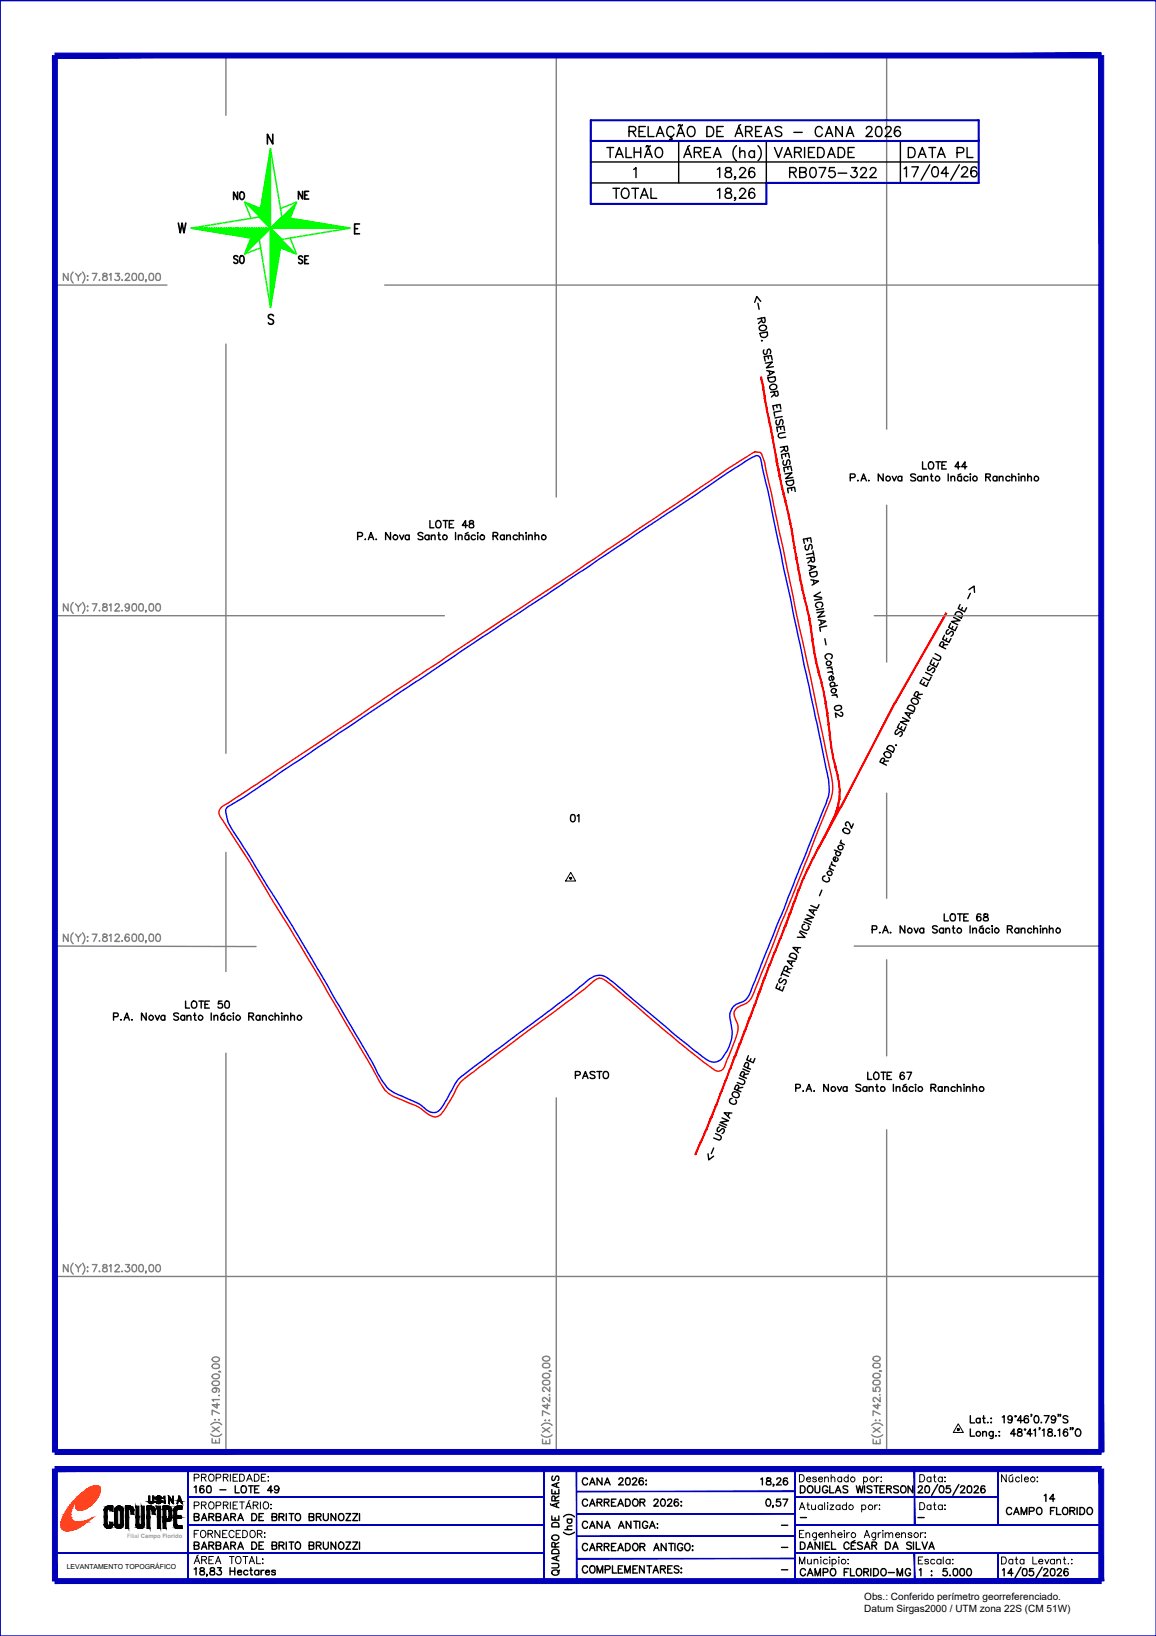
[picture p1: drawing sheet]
<svg xmlns="http://www.w3.org/2000/svg" width="210mm" height="297mm" viewBox="0 0 210 297" stroke-linecap="round" stroke-linejoin="round" font-family="sans-serif">
<defs><g id="words">
<g font-size="5.3">
<text x="163.7" y="30">DATA PL</text>
<text x="110.1" y="37.4">TOTAL</text>
</g>
<text font-size="4.9" x="142.2" y="33.5">RB075-322</text>
<g font-size="4.4">
<text x="41.3" y="37.4">NO</text>
<text x="52.9" y="37.4">NE</text>
<text x="41.3" y="49">SO</text>
<text x="52.9" y="49">SE</text>
<text x="103.4" y="197.2">PASTO</text>
</g>
<g font-size="4">
<text x="102.3" y="150.3">01</text>
<text x="32.5" y="184.1">LOTE 50</text>
<text x="188.4" y="273.8">14</text>
</g>
<g font-size="2.6">
<text x="140.8" y="278">-</text>
<text x="143.9" y="276.9">-</text>
<text x="165.5" y="276.9">-</text>
<text x="140.8" y="282.2">-</text>
<text x="140.8" y="286.1">-</text>
</g>
<g font-size="1.8">
<text x="156.9" y="290.4">Obs.: Conferido perímetro georreferenciado.</text>
<text x="156.9" y="292.6">Datum Sirgas2000 / UTM zona 22S (CM 51W)</text>
</g>
<text font-size="1.3" x="12.1" y="284.9">LEVANTAMENTO TOPOGRÁFICO</text>
<text font-size="1.1" fill="#989898" x="23.1" y="279.2">Filial Campo Florido</text>
</g></defs>
<!-- layer: 0114000160001 -->
<path d="M41.3 146.5l2.9-1.7 5.2-3.5 76.8-51.4 5.7-3.9a35.4 35.4 0 0 1 5.5-3.3 1.07 1.07 0 0 1 .9 1.2l11.6 55.1a12.9 12.9 0 0 1 .5 5.6l-13.9 34.8a3.4 3.4 0 0 1-2.9 3 2.76 2.76 0 0 0-.9 3.1 7.1 7.1 0 0 1-2.1 7.1 1.97 1.97 0 0 1-2.3-.2l-5.3-4.2-11.5-9.7a4.8 4.8 0 0 0-2.7-1.4 4.8 4.8 0 0 0-2.8 1.5l-5.7 4.5-15.9 11.9a6.1 6.1 0 0 0-2.4 3l-1.4 2.6a2.06 2.06 0 0 1-2.3 1.4l-.6-.3a10.1 10.1 0 0 0-4-2.4l-2-.8a6 6 0 0 1-2.7-2.9l-1.4-2.7-10.9-18.7-5.6-9.3-7.8-12.5a10.6 10.6 0 0 1-2.3-4.9 .91 .91 0 0 1 .3-1z" fill="none" stroke="#00f" stroke-width=".25"/>
<!-- layer: 0114000160 -->
<path d="M40.1 146.6l41-27.4 22.8-15 28.1-19 5-3.2 1.1 .2a18.4 18.4 0 0 1 1.3 4.7l10.9 50.9a18.1 18.1 0 0 1 .8 6.2l-.6 1.9-12.7 32.1a14 14 0 0 1-1.7 3.7l-.6 .5-.5 .2a1.78 1.78 0 0 0-1.5 2.6 3.3 3.3 0 0 1 .1 3.3l-1.8 4.6a1.94 1.94 0 0 1-1.1 1.6 2.83 2.83 0 0 1-2-1l-5.4-4.2-8.1-6.9a46.5 46.5 0 0 0-5.9-4.7 2.03 2.03 0 0 0-2 .9l-3.4 2.7-17.8 13.2a7.6 7.6 0 0 0-3.8 4.5l-.9 1.4a6.4 6.4 0 0 1-1.8 2.3 2.14 2.14 0 0 1-2.3-.7l-1.4-1.1-3.5-1.4a5.3 5.3 0 0 1-3.5-3.2l-5.1-8.8a1058.5 1058.5 0 0 0-23.3-38.5l-.5-.7a1.3 1.3 0 0 1 .1-1.7z" fill="none" stroke="#f00" stroke-width=".25"/>
<!-- layer: ESTRADA -->
<g fill="#f00" stroke="#f00" stroke-width=".18">
<path d="M138.1 68.5l.6 1.8-.4-1.9zM138.1 68.5l.6 1.8h-.2zM138.5 70.3l.5 2-.3-2zM138.5 70.3l.5 2h-.2zM138.8 72.3l.5 2-.3-2zM138.8 72.3l.5 2-.2 .1zM139.1 74.4l.6 1.8-.4-1.9zM139.1 74.4l.6 1.8-.2 .1zM139.5 76.3l.6 1.7-.4-1.8zM139.5 76.3l.6 1.7-.2 .1zM139.9 78.1l.5 1.3-.3-1.4zM139.9 78.1l.5 1.3-.2 .1zM140.2 79.5l1 4.7-.8-4.8zM140.2 79.5l1 4.7h-.2zM141 84.2l.4 1-.2-1zM141 84.2l.4 1h-.2zM141.2 85.2l.4 1.1-.2-1.1zM141.2 85.2l.4 1.1h-.2zM141.4 86.3l.5 1.1-.3-1.1zM141.4 86.3l.5 1.1h-.2zM141.7 87.4l.4 1.1-.2-1.1zM141.7 87.4l.4 1.1-.2 .1zM141.9 88.6l.5 1.1-.3-1.2zM141.9 88.6l.5 1.1h-.2zM142.2 89.7l.5 1.2-.3-1.2zM142.2 89.7l.5 1.2-.2 .1zM142.5 91l.5 1.2-.3-1.3zM142.5 91l.5 1.2-.2 .1zM142.8 92.3l.5 1.4-.3-1.5zM142.8 92.3l.5 1.4h-.2zM143.1 93.7l.5 1.3-.3-1.3zM143.1 93.7l.5 1.3-.2 .1zM143.4 95.1l.5 1.2-.3-1.3zM143.4 95.1l.5 1.2-.2 .1zM143.7 96.4l.4 1.4-.2-1.5zM143.7 96.4l.4 1.4h-.2zM143.9 97.8l.5 1.6-.3-1.6zM143.9 97.8l.5 1.6-.2 .1zM144.2 99.5l.5 1.7-.3-1.8zM144.2 99.5l.5 1.7h-.2zM144.5 101.2l.5 1.9-.3-1.9zM144.5 101.2l.5 1.9h-.2zM144.8 103.1l.6 1.8-.4-1.8zM144.8 103.1l.6 1.8h-.2zM145.2 104.9l.6 1.9-.4-1.9zM145.2 104.9l.6 1.9h-.3zM145.5 106.8l.7 1.9-.4-1.9zM145.5 106.8l.7 1.9h-.2zM146 108.7l.6 1.8-.4-1.8zM146 108.7l.6 1.8h-.1zM146.5 110.5l.6 1.8-.5-1.8zM146.5 110.5l.6 1.8h-.2zM146.9 112.3l.5 1.8-.3-1.8zM146.9 112.3l.5 1.8-.2 .1zM147.2 114.2l.4 1.9-.2-2zM147.2 114.2l.4 1.9h-.2zM147.4 116.1l.5 2-.3-2zM147.4 116.1l.5 2h-.2zM147.7 118.1l.6 2-.4-2zM147.7 118.1l.6 2-.2 .1zM148.1 120.2l.7 1.8-.5-1.9zM148.1 120.2l.7 1.8-.3 .1zM148.5 122.1l.8 1.8-.5-1.9zM148.5 122.1l.8 1.8-.2 .1zM149.1 124l.6 1.8-.4-1.9zM149.1 124l.6 1.8-.2 .1zM149.5 125.9l.5 1.8-.3-1.9zM149.5 125.9l.5 1.8h-.2zM149.8 127.7l.5 1.8-.3-1.8zM149.8 127.7l.5 1.8-.2 .1zM150.1 129.6l.4 1.9-.2-2zM150.1 129.6l.4 1.9h-.1zM150.4 131.5l.4 2-.3-2zM150.4 131.5l.4 2h-.2zM150.6 133.5l.4 2-.2-2zM150.6 133.5l.4 2h-.2zM150.8 135.5l.5 1.9-.3-1.9zM150.8 135.5l.5 1.9h-.1zM151.2 137.4l.6 1.8-.5-1.8zM151.2 137.4l.6 1.8-.2 .1zM151.6 139.3l.6 1.5-.4-1.6zM151.6 139.3l.6 1.5-.2 .1zM152 140.9l.4 1.4-.2-1.5zM152 140.9l.4 1.4h-.1zM152.3 142.3l.3 1.4-.2-1.4zM152.3 142.3l.3 1.4h-.2zM152.4 143.7l.1 1.5 .1-1.5zM152.4 143.7l.1 1.5h-.2zM152.3 145.2l-.1 1.5 .3-1.5zM152.3 145.2l-.1 1.5h-.2zM152 146.7l-.4 1.6 .6-1.6zM152 146.7l-.4 1.6-.2-.1zM151.4 148.2l-1.7 3.9 1.9-3.8zM151.4 148.2l-1.7 3.9-.1-.1zM149.6 152l-.9 2 1-1.9zM149.6 152l-.9 2-.2-.1zM148.5 153.9l-.8 1.9 1-1.8zM148.5 153.9l-.8 1.9-.1-.1zM147.6 155.7l-.8 2 .9-1.9zM147.6 155.7l-.8 2-.2-.1zM146.6 157.6l-.7 2 .9-1.9zM146.6 157.6l-.7 2-.1-.1zM145.8 159.5l-.7 2.1 .8-2zM145.8 159.5l-.7 2.1-.2-.1zM144.9 161.5l-.5 2.2 .7-2.1zM144.9 161.5l-.5 2.2-.3-.1zM144.1 163.6l-.5 2.3 .8-2.2zM144.1 163.6l-.5 2.3-.3-.1zM143.3 165.8l-.6 2.3 .9-2.2zM143.3 165.8l-.6 2.3-.2-.1zM142.5 168l-.7 2.4 .9-2.3zM142.5 168l-.7 2.4h-.2zM141.6 170.4l-.8 2.4 1-2.4zM141.6 170.4l-.8 2.4-.2-.1zM140.6 172.7l-.8 2.5 1-2.4zM140.6 172.7l-.8 2.5h-.1zM139.7 175.2l-.8 2.5 .9-2.5zM139.7 175.2l-.8 2.5-.2-.1zM138.7 177.6l-.7 2.5 .9-2.4zM138.7 177.6l-.7 2.5-.2-.1zM137.8 180l-.7 2.5 .9-2.4zM137.8 180l-.7 2.5-.2-.1zM136.9 182.4l-.7 2.5 .9-2.4zM136.9 182.4l-.7 2.5-.2-.1zM136 184.8l-.7 2.4 .9-2.3zM136 184.8l-.7 2.4h-.2zM135.1 187.2l-.6 2.4 .8-2.4zM135.1 187.2l-.6 2.4-.3-.1zM134.2 189.5l-.6 2.3 .9-2.2zM134.2 189.5l-.6 2.3h-.3zM133.3 191.8l-.6 2.2 .9-2.2zM133.3 191.8l-.6 2.2h-.2zM132.5 194l-.7 2.2 .9-2.2zM132.5 194l-.7 2.2h-.1zM131.7 196.2l-.7 2.2 .8-2.2zM131.7 196.2l-.7 2.2h-.2z"/>
<path d="M130.8 198.4l-.7 2.3 .9-2.3zM130.8 198.4l-.7 2.3-.1-.1zM130 200.6l-.8 2.3 .9-2.2zM130 200.6l-.8 2.3-.2-.1zM129 202.8l-.7 2.4 .9-2.3zM129 202.8l-.7 2.4-.2-.1zM128.1 205.1l-.8 2.3 1-2.2zM128.1 205.1l-.8 2.3-.1-.1zM127.2 207.3l-.9 2.4 1-2.3zM127.2 207.3l-.9 2.4-.1-.1z"/>
<path d="M152.6 146.5l-4.1 7.4 .2 .1zM152.6 146.5l.1 .1-4 7.4zM162.3 127.7l-9.7 18.8 .1 .1zM162.3 127.7l.2 .1-9.8 18.8zM171.7 111.3l-9.4 16.4 .2 .1zM171.7 111.3l.2 .1-9.4 16.4z"/>
</g>
<!-- layer: CONFRONTANTES -->
<g fill="none" stroke="#000" stroke-width=".25">
<path d="M137.6 55.1l.2 1.1M138 59.3a.63 .63 0 0 1 .7-.3 .63 .63 0 0 1 .4 .7 .66 .66 0 0 1-.7 .4 .66 .66 0 0 1-.5-.7zM138.1 54.7l-.7-.9-.4 1.1M138.2 57.8l.2 .7 .4 .1 .1-.4v-.6l-1.3 .3M138.3 58.2l-.6 .5M138 60.5l1.3-.2 .1 .4a.67 .67 0 0 1-.6 .6 .67 .67 0 0 1-.7-.4zM138.4 61.8h-.1v.1M138.7 63.5a.46 .46 0 0 0-.1 .6 .46 .46 0 0 0 .5 .2l.1-.1 .2-.7 .3-.1a.57 .57 0 0 1 .1 .8M139 65.9l1.3-.2-1.2 1.1 1.3-.2M139.2 67.3l1.4 .2-1.2 .8M139.4 68.6l1.3-.2 .1 .4a.69 .69 0 0 1-.6 .6 .69 .69 0 0 1-.7-.4zM139.4 64.7l.1 .4"/>
<path d="M139.7 67.4l.1 .6M139.9 70a.6 .6 0 0 1 .8-.3 .6 .6 0 0 1 .2 .9 .63 .63 0 0 1-.7 .2 .63 .63 0 0 1-.4-.7zM140.2 65.3l-.2-.8-1.2 .3 .1 .8M140.6 71.1l.2 .7h.4l.1-.2-.1-.6-1.3 .2M140.7 71.5l-.6 .6M141 76.3l-.1 .2v.4l.2 .3h.3l.3-.9 .2-.2a.6 .6 0 0 1 .2 .9M141 73.6l.1 .4M141.7 77.5l.1 .5M141.8 74.2l-.2-.8-1.3 .3 .2 .8M141.8 74.6l-1.3 .2 .2 .8M142 75.6l-1.3 .3M142.5 78.1l-.2-.7-1.2 .2 .1 .8"/>
<path d="M142.5 78.5l-.9 .2-.2 .2a.42 .42 0 0 0 0 .4 .42 .42 0 0 0 .4 .2l.9-.1M64.9 97.4l.8-.1 .1-.4-.3-.2h-.6v1.3M66.3 97.9h.1M66.9 98l.5-1.3 .5 1.3M67.1 97.6h.6M68.3 97.9h.1M70.9 96.7v1.3l-.9-1.3v1.3M72.6 97.1l.3 .9 .4-.9M74.3 97.3a.41 .41 0 0 0-.6 0 .41 .41 0 0 0 0 .6 .41 .41 0 0 0 .6-.1M74.3 97.1v.9M76.8 96.9a.49 .49 0 0 0-.5-.2 .49 .49 0 0 0-.4 .3l.9 .6-.1 .3-.5 .1-.3-.2M77.9 97.3a.43 .43 0 0 0-.6-.1 .43 .43 0 0 0 0 .7 .43 .43 0 0 0 .6-.1"/>
<path d="M77.9 97.1v.9M78.1 94.5v1.3h.7M78.3 97.4l.2-.2h.5v.8M78.3 97.1v.9M79.3 94.6a.63 .63 0 0 1 .8 .3 .63 .63 0 0 1-.1 .8 .53 .53 0 0 1-.8 0 .53 .53 0 0 1-.1-.7zM79.5 97.1h.4M79.7 96.7v1l.1 .2 .2 .1M80.5 94.5h.8M80.9 94.5v1.3M81.6 95.2h.5M82.4 94.5h-.8v1.3h.8M82.7 96.7v1.3"/>
<path d="M83.2 97.4l.2-.2h.4l.1 .8M83.2 97.1v.9M84.9 95.4h-1l.6-.9v1.3M85 96.7l-.5 .2M85.1 97.3a.41 .41 0 0 0-.6 0 .41 .41 0 0 0 0 .6 .41 .41 0 0 0 .6-.1M85.1 97.1v.9M85.3 94.6v.4a.52 .52 0 0 1 .6 .2 .52 .52 0 0 1 0 .6h-.6l-.1-.2a.6 .6 0 0 1 .7-.6l.1-.3a.44 .44 0 0 0-.7-.1zM86.3 97.3a.43 .43 0 0 0-.6-.1 .43 .43 0 0 0 0 .7 .43 .43 0 0 0 .6-.1M86.7 96.7v.1zM86.7 97.1v.9M89.5 97.3h.8v-.5l-.8-.1v1.3M90 97.3l.4 .7"/>
<path d="M91.6 97.3a.41 .41 0 0 0-.6 0 .41 .41 0 0 0 0 .6 .41 .41 0 0 0 .6-.1M91.6 97.1v.9M92 97.4l.2-.2h.4l.1 .8M92 97.1v.9M93.9 97.3a.43 .43 0 0 0-.6-.1 .43 .43 0 0 0 0 .7 .43 .43 0 0 0 .6-.1M94.3 97.4l.2-.2h.4l.1 .8M94.3 96.7v1.3M95.5 96.7v.1zM95.5 97.1v.9M96 97.4l.1-.2h.5v.8M96 97.1v.9M97.2 97.4l.1-.2h.4l.1 .8"/>
<path d="M97.2 96.7v1.3M142.3 83.6l-.1 .2a.45 .45 0 0 0 0 .4 .45 .45 0 0 0 .4 .2l.2-.1 .1-.7 .3-.1 .3 .5-.2 .3M142.4 81.1l.1 .7 .4 .1 .1-.2v-.7l-1.3 .2M142.4 81.6l-.6 .5M142.5 86l1.3-.2-1.1 1.1 1.3-.2M142.6 82.4l.1 .5M142.7 87.4l1.4-.2v.4a.67 .67 0 0 1-.5 .6 .67 .67 0 0 1-.8-.4zM143 84.8l.1 .4M143.3 83.1l-.1-.8-1.3 .2 .1 .8M143.7 88.5l.1 .6M143.8 85.5l-.2-.8-1.3 .2 .2 .8M144.4 89.2l-.1-.7-1.3 .2 .1 .8"/>
<path d="M146.3 99l-.1 .2v.4l.2 .3h.2l.5-1a.47 .47 0 0 1 .4 .3 .47 .47 0 0 1-.1 .5M146.6 97.8v.4M147.3 98.5l-.1-.9-1.3 .3 .1 .8M154.4 86.7l.8-.1 .1-.3-.3-.3h-.6v1.3M155.8 87.2l-.1 .1h.1M156.3 87.3l.5-1.3 .5 1.3M156.5 86.9h.6M157.7 87.2l.1 .1M160.4 86v1.3l-.9-1.3v1.3M162 86.5l.4 .8 .4-.8M163.7 86.6a.41 .41 0 0 0-.5 0 .41 .41 0 0 0 0 .6 .41 .41 0 0 0 .5 0M163.7 86.5v.8"/>
<path d="M166.2 86.2l-.3-.2-.5 .2 .1 .3 .7 .4-.1 .4h-.4l-.3-.1M167.3 86.6a.42 .42 0 0 0-.6 0 .42 .42 0 0 0 0 .6 .42 .42 0 0 0 .6 0M167.3 86.5v.8M167.5 83.8v1.4h.7M167.8 86.7l.2-.2h.4v.8M167.8 86.5v.8M168.7 84.1a.6 .6 0 0 1 .8 0 .6 .6 0 0 1-.1 .9 .53 .53 0 0 1-.7 .1 .53 .53 0 0 1-.1-.7zM169 86.5h.4M169.1 86v1.1l.1 .2h.3M169.9 83.8h.9M170.3 83.8v1.4M171 84.5h.5"/>
<path d="M171.8 83.8h-.8v1.4h.8M172.2 86v1.3M172.7 86.7l.1-.2h.5l.1 .8M172.7 86.5v.8M174.3 84.7h-.9l.6-.9v1.4M174.5 86l-.6 .3M174.6 86.6a.41 .41 0 0 0-.6 0 .41 .41 0 0 0 0 .6 .41 .41 0 0 0 .6 0M174.6 86.5v.8M175.6 84.7h-1l.6-.9v1.4M175.8 86.6a.42 .42 0 0 0-.7 0 .42 .42 0 0 0 0 .6 .42 .42 0 0 0 .7 0M176.2 86l.1 .1zM176.2 86.5v.8"/>
<path d="M179 86.6h.7l.1-.5-.8-.1v1.3M179.4 86.6l.4 .7M181 86.6a.41 .41 0 0 0-.6 0 .41 .41 0 0 0 0 .6 .41 .41 0 0 0 .6 0M181 86.5v.8M181.4 86.7l.3-.2h.4v.8M181.4 86.5v.8M183.4 86.6a.42 .42 0 0 0-.6 0 .42 .42 0 0 0 0 .6 .42 .42 0 0 0 .6 0M183.7 86.7l.2-.2h.5v.8M183.7 86v1.3M184.9 86.1h.1zM185 86.5v.8M185.4 86.7l.2-.2h.5v.8"/>
<path d="M185.4 86.5v.8M186.6 86.7l.2-.2h.4l.1 .8M186.6 86v1.3M146.8 102.6l1.3 .3-1.2 .7M147 104l1.3-.3 .1 .5a.7 .7 0 0 1-.6 .5 .7 .7 0 0 1-.7-.3zM147.2 101.2l.2 .8h.3l.2-.3-.1-.6-1.3 .3M147.2 105.3l1.4 .2-1.2 .7M147.2 102.7l.1 .7M147.3 101.7l-.6 .5M147.6 100l.2 .9M147.7 100.4l-1.3 .3M147.7 105.4l.1 .6"/>
<path d="M148.3 111.2l1.3-.2-1.1 1.1 1.3-.3M148.6 112.6l1.3 .2-1.1 .7M149 107.5l-1.2 .7 1.4 .3M149.1 112.7v.6M149.1 110.2a.46 .46 0 0 0 .3-.6 .46 .46 0 0 0-.6-.3l-.3 .1a.47 .47 0 0 0-.4 .4 .47 .47 0 0 0 .4 .5M149.2 108.7l-1.3 .3M149.5 110.5l-1.2 .2M149.8 116l.2 1.1M150.1 113.7l-1.3 .2 .2 .7M150.9 119.6a.48 .48 0 0 0 .2-.6 .48 .48 0 0 0-.6-.3h-.3a.5 .5 0 0 0-.4 .5 .5 .5 0 0 0 .4 .5M169.2 119.8l-.3 .7 1.1 .6 .4-.7M169.8 118.7l.8 .4a.43 .43 0 0 1 .2 .6 .43 .43 0 0 1-.6 .2l-.8-.4"/>
<path d="M171.1 117.5l.3-.8-.4-.2-.4 .7 1.1 .6M171.5 115.3l-.3 .8 1.1 .5 .4-.7M171.9 115.9l-.2 .4M172.1 117l-.8 .1M172.2 114.3a.48 .48 0 0 0-.2 .8h.2l.6-.5 .3 .2a.54 .54 0 0 1-.4 .7M172.6 113.2l-.3 .7 1.1 .6 .4-.7M173 113.7l-.2 .5M173.1 112.1l1.2 .6-1.5 .1 1.1 .6M173.6 111.2a.71 .71 0 0 1 .8-.1 .71 .71 0 0 1 .4 .7l-.3 .4-1.1-.6zM174.3 109.8l-.3 .7 1.1 .6 .4-.8M174.8 110.3l-.3 .5M175.9 107l1-.6 .1 1.2"/>
<path d="M176.2 107.7l-.5 1M150.7 121.2l.3 .1 .1 .3M150.8 122h.2l.3 .4M151 122.8l.1 .7a.42 .42 0 0 0 .3-.5 .42 .42 0 0 0-.5-.3 .42 .42 0 0 0-.4 .5v.1l.3 .3M151 121.1l-.8 .2M151.2 121.9l-.9 .2M151.5 124.6a.42 .42 0 0 0-.1-.7 .42 .42 0 0 0-.6 .2 .42 .42 0 0 0 .2 .6M151.6 128.4l.4-.3a.57 .57 0 0 1 .8 .4 .87 .87 0 0 1-1.2 .4zM151.6 126.2a.37 .37 0 0 1 .4 .4M151.9 126.1l-.8 .2M152.1 124.4l-1.3 .3M152.7 129.3l.3 .2v.2l-.1 .3h-.3l-.9-.6 .1 .9"/>
<path d="M160.3 138.6l.3-.7-.2-.2-.4 .1-.2 .5 1.2 .6M160.7 136.6a.66 .66 0 0 1 .8 0 .66 .66 0 0 1 .1 .9 .71 .71 0 0 1-.8-.1 .71 .71 0 0 1-.1-.8zM161.2 135.6a.68 .68 0 0 1 .8-.1 .68 .68 0 0 1 .3 .7l-.2 .4-1.1-.6zM161.3 138.2h-.8M162.7 135.2v.2l-.1-.1M162.9 132.5l-.3 .2v.6h.3l.6-.5 .3 .1a.57 .57 0 0 1-.4 .8M163.3 131.4l-.4 .7 1.2 .6 .4-.7M163.7 131.9l-.2 .5M163.9 130.3l1.2 .6-1.6 .1 1.1 .6M165.1 128.1a.71 .71 0 0 1 1 .7l-.2 .4-1.2-.6zM165.3 129.5l-.3 .6M165.7 126.8a.65 .65 0 0 1 .8 .1 .65 .65 0 0 1 0 .9 .65 .65 0 0 1-.8-.1 .65 .65 0 0 1 0-.9z"/>
<path d="M165.7 129.5l-1.4-.1 1 1M166.5 126.5l.3-.7-.1-.2h-.3l-.5 .7 1.2 .6M167.4 123.3l-.4 .7 1.2 .6 .4-.7M167.5 126.1h-.8M167.9 123.9l-.3 .4M168.1 122.1l1.1 .6M168.9 120.9l-.3 .2-.2 .6h.4l.5-.4 .4 .1a.54 .54 0 0 1-.4 .7M169.1 122.9l-.4 .7-1.1-.6M169.6 120.3l-.2 .5M149.8 159a.48 .48 0 0 0-.4 .4 .48 .48 0 0 0 .2 .6l.3 .1a.46 .46 0 0 0 .7-.2 .46 .46 0 0 0-.1-.6M150.5 157.7l.8 .3M150.7 157.2a.37 .37 0 0 0 .2 .6"/>
<path d="M150.9 156.9l.8 .4M151 156.5v.5l.2 .1M151.5 154.3l1.2 .5M152.1 154.5a.41 .41 0 0 0-.3 .6 .41 .41 0 0 0 .5 .2 .41 .41 0 0 0 .2-.5M152.1 155.8a.41 .41 0 0 1-.2 .6 .41 .41 0 0 1-.5-.3 .41 .41 0 0 1 .3-.5h.1l-.3 .7M152.5 153l.8 .4M152.7 152.6a.39 .39 0 0 0 .2 .5M153.2 150.4h.6a.59 .59 0 0 1 .5 .8l-.4 .2a.65 .65 0 0 1-.8-.8zM154.9 149.6l-.3 .8-.3-.9-.4-.3-.2 .1-.2 .3 .2 .3M141.2 178.6l-.3 .8 1.2 .5 .3-.8M141.6 179.2l-.2 .4M141.9 177.6l-.2 .1a.45 .45 0 0 0-.1 .7l.3-.1 .4-.4h.2l.2 .1v.3l-.3 .5"/>
<path d="M142 176.8l1.2 .5M142.2 176.3l-.4 .9M142.8 176.4l.2-.7-.2-.2h-.2l-.4 .6 1.2 .5M143.6 173.1a.71 .71 0 0 1 .9 .2 .71 .71 0 0 1 0 .9l-1.2-.5zM143.8 175.8l-.8 .2M143.8 174.5l-.2 .6M144.4 174.5h-1.4l.9 1M144.9 172.1l-.2 .6M145.2 169.2l1 1h-1.4M145.3 169l1.2 .5M145.4 172.1l-1.4-.1 1 1M146 167.4l1.2 .5"/>
<path d="M146.1 167.8a.48 .48 0 0 0-.5 .4 .48 .48 0 0 0 .3 .6l.3 .1a.46 .46 0 0 0 .6-.2 .46 .46 0 0 0-.1-.6M146.5 166.1l1.2 .5-1.5 .3 1.2 .5M147.8 165.3l-.2 .5M148.3 165.3l-1.4-.1 1 .9M148.7 164.2l-.3 .7-1.2-.5M149.2 161.6l-.4 1M158.4 168.8l.7-.1 .1-.5-.8-.1v1.3M159.7 169.3v.1l.1-.1M160.3 169.4l.5-1.3 .5 1.3M160.5 168.9h.6M161.7 169.3v.1l.1-.1M164.3 168.1v1.3l-.9-1.3v1.3"/>
<path d="M166 168.5l.4 .9 .3-.9M167.7 168.7a.42 .42 0 0 0-.6-.1 .42 .42 0 0 0 0 .7 .42 .42 0 0 0 .6-.1M167.7 168.5v.9M170.2 168.3l-.3-.2-.6 .2 .2 .3 .6 .3 .1 .3a.51 .51 0 0 1-.9 0M171.3 168.7a.42 .42 0 0 0-.6-.1 .42 .42 0 0 0 0 .7 .42 .42 0 0 0 .6-.1M171.3 168.5v.9M171.4 165.9v1.3h.8M171.7 168.8l.3-.3 .3 .1 .1 .8M171.7 168.5v.9M172.6 166.1l.3-.2a.64 .64 0 0 1 .6 .7 .64 .64 0 0 1-.6 .6l-.4-.5zM172.9 168.5h.5M173.1 168.1v1v.2l.3 .1"/>
<path d="M173.9 165.9h.9M174.3 165.9v1.3M175 166.5h.5M175.8 165.9h-.8v1.3h.8M176.1 168.1v1.3M176.6 168.8l.4-.3 .2 .1 .1 .8M176.6 168.5v.9M178.1 166.1l-.1-.1a.42 .42 0 0 0-.6 .2 .6 .6 0 0 0-.1 .6 .6 .6 0 0 0 .5 .4 .4 .4 0 0 0 .3-.4 .4 .4 0 0 0-.4-.4 .4 .4 0 0 0-.4 .4M178.4 168.1l-.5 .2M178.6 168.7a.42 .42 0 0 0-.7-.1 .42 .42 0 0 0 0 .7 .42 .42 0 0 0 .7-.1M178.6 168.5v.9M178.7 166v.4l.5 .1a.38 .38 0 0 1 .1 .7l-.7-.1a.5 .5 0 0 1 .1-.5 .5 .5 0 0 1 .5-.2l.2-.2-.1-.2z"/>
<path d="M179.7 168.7a.4 .4 0 0 0-.6 0 .4 .4 0 0 0 0 .6 .4 .4 0 0 0 .6-.1M180.1 168.1h.1zM180.2 168.5v.9M182.9 168.7h.6l.3-.4-.1-.2h-.8v1.3M183.4 168.7l.4 .7M185 168.7a.42 .42 0 0 0-.6-.1 .42 .42 0 0 0 0 .7 .42 .42 0 0 0 .6-.1M185 168.5v.9M185.4 168.8l.3-.3 .4 .1v.8M185.4 168.5v.9M187.3 168.7a.4 .4 0 0 0-.6 0 .4 .4 0 0 0 0 .6 .4 .4 0 0 0 .6-.1M187.7 168.8l.3-.3 .3 .1 .1 .8M187.7 168.1v1.3"/>
<path d="M188.9 168.1v.1zM188.9 168.5v.9M189.4 168.8l.3-.3 .3 .1 .1 .8M189.4 168.5v.9M190.5 168.8l.4-.3 .3 .1v.8M190.5 168.1v1.3M20.6 184.6h.7l.1-.5-.8-.2v1.3M22 185.1l-.1 .1h.1M22.5 185.2l.5-1.3 .5 1.3M22.7 184.8h.6M24 185.1l-.1 .1h.1M26.5 183.9v1.3l-.8-1.3v1.3"/>
<path d="M28.2 184.3l.4 .9 .4-.9M29.9 184.6a.4 .4 0 0 0-.6-.1 .4 .4 0 0 0 0 .6 .4 .4 0 0 0 .6-.1M29.9 184.3v.9M45.2 184.6l.7-.1 .2-.3-.2-.2-.7-.1v1.3M45.6 184.6l.5 .6M47.2 184.6a.4 .4 0 0 0-.6-.1 .4 .4 0 0 0 0 .6 .4 .4 0 0 0 .6-.1M47.2 184.3v.9M47.7 184.6l.3-.3 .3 .1v.8M47.7 184.3v.9M49.6 184.6a.42 .42 0 0 0-.7-.1 .42 .42 0 0 0 0 .6 .42 .42 0 0 0 .7-.1M50 184.6l.2-.3 .3 .1 .1 .8M50 183.9v1.3"/>
<path d="M51.1 184h.1zM51.2 184.3v.9M51.6 184.6l.3-.3 .3 .1 .1 .8M51.6 184.3v.9M52.8 184.6l.3-.3 .3 .1 .1 .8M52.8 183.9v1.3M132.9 199.4a.48 .48 0 0 0-.4 .4 .48 .48 0 0 0 .3 .5l.3 .2a.46 .46 0 0 0 .6-.2 .46 .46 0 0 0-.1-.6M133.1 198.3a.65 .65 0 0 1 .9 .1 .65 .65 0 0 1 0 .8 .65 .65 0 0 1-.8 0 .65 .65 0 0 1-.1-.9zM133.9 198l.3-.7-.3-.3h-.2l-.4 .7 1.2 .5M134.2 195.7l.8 .4a.45 .45 0 0 1 .2 .5 .45 .45 0 0 1-.5 .3l-.8-.4M134.9 197.4l-.8 .2M134.9 194.1l1.2 .5"/>
<path d="M135 195.5l.2-.7-.2-.2h-.3l-.3 .7 1.2 .5M135.7 193.9l.2-.7-.1-.2-.4-.1-.3 .7 1.2 .5M135.9 191.7l-.3 .7 1.2 .5 .3-.7M135.9 195l-.8 .1M136.4 192.2l-.3 .4M144.5 197.6l.8-.2v-.4l-.8-.1v1.2M145.8 198v.1h.1M146.4 198.1l.5-1.2 .5 1.2M146.6 197.7h.6M147.8 198l-.1 .1h.2M150.4 196.9v1.2l-.8-1.2v1.2M152.1 197.3l.3 .8 .4-.8"/>
<path d="M153.8 197.5a.41 .41 0 0 0-.6-.1 .41 .41 0 0 0 0 .6 .41 .41 0 0 0 .6 0M153.8 197.3v.8M156.3 197l-.3-.1-.6 .1 .1 .3 .7 .3 .1 .2v.2l-.3 .1-.6-.1M157.4 197.5a.41 .41 0 0 0-.6-.1 .41 .41 0 0 0 0 .6 .41 .41 0 0 0 .6 0M157.4 197.3v.8M157.6 194.7v1.3h.7M157.8 197.6l.2-.3h.5v.8M157.8 197.3v.8M158.7 194.9l.2-.1a.64 .64 0 0 1 .7 .4 .64 .64 0 0 1-.4 .8 .65 .65 0 0 1-.6-.4 .65 .65 0 0 1 .1-.7zM159 197.3h.4M159.2 196.9v1l.1 .2h.2M160 194.7h.8"/>
<path d="M160.4 194.7v1.3M161.1 195.3h.5M161.9 194.7h-.8v1.3h.8M162.2 196.9v1.2M162.7 197.6l.2-.3h.5v.8M162.7 197.3v.8M164.2 194.9l-.1-.1a.41 .41 0 0 0-.6 .1v.9a.41 .41 0 0 0 .6 .1 .41 .41 0 0 0-.1-.6 .41 .41 0 0 0-.6 .3M164.5 196.9l-.5 .2M164.6 197.5a.41 .41 0 0 0-.6-.1 .41 .41 0 0 0 0 .6 .41 .41 0 0 0 .6 0M164.6 197.3v.8M164.7 194.7h.8l-.6 1.3M165.8 197.5a.41 .41 0 0 0-.6-.1 .41 .41 0 0 0 0 .6 .41 .41 0 0 0 .6 0"/>
<path d="M166.2 196.9v.1zM166.2 197.3v.8M169 197.5l.8-.1 .1-.3-.1-.2h-.8v1.2M169.5 197.5l.4 .6M171.1 197.5a.41 .41 0 0 0-.6-.1 .41 .41 0 0 0 0 .6 .41 .41 0 0 0 .6 0M171.1 197.3v.8M171.5 197.6l.2-.3h.4l.1 .8M171.5 197.3v.8M173.4 197.5a.42 .42 0 0 0-.6-.1 .42 .42 0 0 0 0 .6 .42 .42 0 0 0 .6 0M173.8 197.6l.2-.3h.4l.1 .8M173.8 196.9v1.2M175 196.9h.1z"/>
<path d="M175 197.3v.8M175.5 197.6l.3-.3h.3v.8M175.5 197.3v.8M176.7 197.6l.1-.3h.5v.8M176.7 196.9v1.2M128.6 209.5l.1 1.1 .9-.7M129.6 208.4l-.4 1.1M129.9 205.8l.9 .4a.42 .42 0 0 1 .1 .5 .42 .42 0 0 1-.5 .3l-.8-.4M130.6 204.6a.49 .49 0 0 0-.4 .4 .49 .49 0 0 0 .2 .5l.7-.6a.33 .33 0 0 1 .4 .4l-.4 .5M130.6 204.2l1.2 .5M131.1 203l1.2 .5-1.5 .3 1.2 .5M132.4 202.1l-.2 .6"/>
<path d="M132.9 202.1l-1.4-.1 1 1"/>
<circle cx="71.8" cy="97.6" r=".43"/>
<circle cx="80.8" cy="97.6" r=".43"/>
<circle cx="87.6" cy="97.6" r=".43"/>
<circle cx="98.7" cy="97.6" r=".43"/>
<circle cx="161.2" cy="86.9" r=".43"/>
<circle cx="170.2" cy="86.9" r=".43"/>
<circle cx="177" cy="86.9" r=".43"/>
<circle cx="188.2" cy="86.9" r=".43"/>
<circle cx="150.5" cy="120.4" r=".43"/>
<circle cx="151.4" cy="125.4" r=".43"/>
<circle cx="150.6" cy="158.5" r=".43"/>
<circle cx="152.6" cy="153.9" r=".44"/>
<circle cx="165.2" cy="168.9" r=".44"/>
<circle cx="174.2" cy="168.9" r=".44"/>
<circle cx="181" cy="168.9" r=".43"/>
<circle cx="192.2" cy="168.9" r=".43"/>
<circle cx="27.4" cy="184.8" r=".43"/>
<circle cx="54.4" cy="184.8" r=".43"/>
<circle cx="151.3" cy="197.7" r=".43"/>
<circle cx="160.3" cy="197.7" r=".43"/>
<circle cx="167.1" cy="197.7" r=".43"/>
<circle cx="178.2" cy="197.7" r=".43"/>
</g>
<!-- layer: MARGEM -->
<path d="M0 .1h209.9v296.9h-209.9zM0 .1v296.9" fill="none" stroke="#0000b8" stroke-width=".25"/>
<g fill="#0000b8" stroke="#0000b8" stroke-width=".18">
<path d="M98.7 266.7l.1 20.1v-20.1zM98.7 266.7l.1 20.1h-.1z"/>
<path d="M10 281.9h88.8zM10 282l88.8-.1z"/>
<path d="M144.4 281.9h55.5zM144.4 282l55.5-.1z"/>
<path d="M34.1 276.8h64.7zM34.1 276.9l64.7-.1z"/>
<path d="M144.4 276.8h55.6zM144.4 276.9l55.6-.1z"/>
<path d="M34.1 271.8h64.7zM34.1 271.9l64.7-.1z"/>
<path d="M34.1 266.7l.1 20.3zM34.1 266.7l.1 20.3z"/>
<path d="M104.6 266.7l.1 20.1zM104.6 266.7l.1 20.1z"/>
<path d="M144.3 266.7l.1 20.1zM144.3 266.7l.1 20.1z"/>
<path d="M166 282l.1 5v-5zM166 282l.1 5h-.1z"/>
<path d="M181.2 282l.1 5zM181.2 282l.1 5z"/>
<path d="M144.4 271.8h36.8zM144.4 271.9l36.8-.1z"/>
<path d="M181.2 266.7l.1 10.2zM181.2 266.7l.1 10.2z"/>
<path d="M166 266.7v10.2h.1zM166 266.7h.1v10.2z"/>
<path d="M104.7 270.7h39.7zM104.7 270.8l39.7-.1z"/>
<path d="M104.7 274.8h39.7zM104.7 274.9l39.7-.1z"/>
<path d="M104.7 278.9h39.7zM104.7 279l39.7-.1z"/>
<path d="M104.7 282.9h39.7zM104.7 283l39.7-.1z"/>
<path d="M199.5 266.7l.9 20.3v-20.3zM199.5 266.7l.9 20.3h-.9z"/>
<path d="M10 287.5h189.9v-.9zM10 286.6h189.9l-189.9 .9z"/>
<path d="M9.5 266.7v20.3h.9zM9.5 266.7h.9v20.3z"/>
<path d="M10 266.3v.9l189.9-.9zM10 267.2l189.9-.9v.9z"/>
<path d="M34.1 266.7l.1 20.2zM34.1 266.7l.1 20.2z"/>
<path d="M10 10.5h189.9v-.9zM10 9.6h189.9l-189.9 .9z"/>
<path d="M9.5 10.1l.9 253.5v-253.5zM9.5 10.1l.9 253.5h-.9z"/>
<path d="M10 263.2v.9l189.9-.9zM10 264.1l189.9-.9v.9z"/>
<path d="M199.5 10.1v253.5h.9zM199.5 10.1h.9v253.5z"/>
</g>
<g fill="none" stroke="#000" stroke-width=".25">
<path d="M27.4 272.8h.1M27.4 273h.1M27.4 272.8l-.2-.2v-1h-.2v1l.2 .3 .2 .1M27.5 272.8l.2-.2v-1h.2v1l-.2 .3-.2 .1M35.3 270l.3-.2v1.2M35.3 275.4h.7l.2-.3-.2-.2-.7-.1v1.3l.7-.1 .2-.3-.4-.3M36.6 276.1l.5-1.3 .4 1.3M36.7 275.7h.7M37 269.9v-.1a.45 .45 0 0 0-.7 .2v.9a.41 .41 0 0 0 .7 .1 .41 .41 0 0 0-.1-.7 .41 .41 0 0 0-.6 .3M37.7 269.8a.45 .45 0 0 1 .6 .2v.8l-.1 .2h-.5l-.2-.5zM37.9 275.4h.8l.1-.3-.1-.2-.8-.1v1.3M38.4 275.4l.4 .7"/>
<path d="M39.2 275.4h.8v-.5l-.8-.1v1.3l.8-.1v-.5l-.2-.1M39.9 270.5h1.1M40.6 276.1l.4-1.3 .5 1.3M40.7 275.7h.7M41.9 275.4h.7l.1-.5-.8-.1v1.3M42.3 275.4l.5 .7M42.7 269.8v1.2h.7M43.2 276.1l.5-1.3 .5 1.3M43.4 275.7h.6M43.9 269.9l.2-.1a.63 .63 0 0 1 .7 .7 .63 .63 0 0 1-.8 .5l-.2-.4zM45.1 269.8h.9M45.6 269.8v1.2"/>
<path d="M45.7 274.8h.5a.68 .68 0 0 1 .4 .6 .68 .68 0 0 1-.4 .7h-.5zM45.7 280h.5a.71 .71 0 0 1 .4 .6 .71 .71 0 0 1-.4 .7h-.5zM46.2 270.4h.5M47 269.8h-.8v1.2h.8M47 275.4h.5M47.8 274.8h-.8v1.3h.8M47.8 280h-.8v1.3h.8M49.4 275.4h.7l.1-.5-.8-.1v1.3l.8-.1v-.5l-.2-.1M49.5 270.6h-.9l.6-.8v1.2M50.6 270.2a.41 .41 0 0 1-.5 .4 .41 .41 0 0 1-.3-.6 .41 .41 0 0 1 .6-.2 .79 .79 0 0 1-.2 1.2l-.3-.1M50.7 275.4h.7l.2-.3-.2-.2-.7-.1v1.3M51.1 275.4l.5 .7"/>
<path d="M52 274.8v1.3M52 280v1.3M52.5 274.8h.8M52.5 280h.8M52.9 274.8v1.3M52.9 280v1.3M53.8 274.9l.2-.1a.64 .64 0 0 1 .6 .6 .64 .64 0 0 1-.6 .7 .73 .73 0 0 1-.2-1.2zM56.1 275.4h.8v-.5l-.8-.1v1.3l.8-.1v-.5l-.2-.1M57.4 275.4h.8l.1-.5-.9-.1v1.3M57.9 275.4l.4 .7M58.7 274.8v.9l.4 .4 .3-.1 .2-.3v-.9M58.7 280v.9l.4 .4 .4-.2 .1-.2v-.9"/>
<path d="M61 274.8v1.3l-.9-1.3v1.3M61 280v1.3l-.9-1.3v1.3M61.7 274.9l.1-.1a.62 .62 0 0 1 .7 .7 .62 .62 0 0 1-.8 .5l-.2-.4v-.5zM62.8 274.8h.9l-.9 1.3h.9M62.8 280h.9l-.9 1.3h.9M64.1 274.8h.8l-.8 1.3h.8M64.1 280h.8l-.8 1.3h.8M65.3 274.8v1.3M65.3 280v1.3M99.9 273l.2 .3M100.2 275.2v.8h1.3v-.8M100.2 270.5v.7h1.3v-.7"/>
<path d="M100.2 278.9a.65 .65 0 0 1 .8-.2 .65 .65 0 0 1 .4 .7 .64 .64 0 0 1-.8 .3 .64 .64 0 0 1-.4-.8zM100.4 276.5h.9l.2 .3v.4h-1.3v-.4zM100.4 268l-.2 .3v.4l.4 .1 .3-.7 .4-.1 .2 .3-.1 .4-.1 .1M100.8 272.5v-.7l-.5-.1-.1 .8h1.3M100.8 270.7v.5M100.8 275.5v.5M101 269.4v.5M101 273v.6M101.5 272.8l-1.3 .5 1.3 .5M101.5 269.2l-1.3 .4 1.3 .5M101.5 271.6l-.7 .5M102.3 278.2a1.36 1.36 0 0 0 2 0"/>
<path d="M102.3 275.4a1.36 1.36 0 0 1 2 0M102.6 277.7h1.2M103 275.8h.8M103.2 275.8a.42 .42 0 0 0-.1 .7 .42 .42 0 0 0 .6 0 .42 .42 0 0 0 0-.7M103.8 277.1h-.8v.5l.3 .1M106.7 268.6a.48 .48 0 0 0-.6-.3 .48 .48 0 0 0-.4 .5v.3a.48 .48 0 0 0 .4 .5 .48 .48 0 0 0 .6-.3M106.7 272.5a.48 .48 0 0 0-.6-.3 .48 .48 0 0 0-.4 .5v.3a.48 .48 0 0 0 .4 .5 .48 .48 0 0 0 .6-.3M106.7 276.5a.48 .48 0 0 0-.6-.3 .48 .48 0 0 0-.4 .5v.3a.48 .48 0 0 0 .4 .5 .48 .48 0 0 0 .6-.3M107.1 269.6l.5-1.3 .4 1.3M107.1 273.5l.5-1.3 .4 1.3M107.1 277.5l.5-1.3 .4 1.3M107.2 269.2h.7"/>
<path d="M107.2 273h.7M107.2 277.1h.7M108.4 272.8l.8-.1 .1-.3-.1-.2h-.8v1.3M108.8 272.8l.5 .7M109.3 268.3v1.3l-.9-1.3v1.3M109.3 276.2v1.3l-.9-1.3v1.3M109.7 272.8l.7-.1 .1-.4-.8-.1v1.3M109.8 269.6l.5-1.3 .5 1.3M109.8 277.5l.5-1.3 .5 1.3M110 269.2h.6M110 277.1h.6M110.2 272.8l.4 .7"/>
<path d="M111 272.8h.5M111.8 272.2h-.8v1.3h.8M112.2 273.5l.5-1.3 .5 1.3M112.3 277.5l.5-1.3 .5 1.3M112.4 268.6l.2-.3h.3l.2 .2-.2 .5-.6 .6h.9M112.4 273h.6M112.5 277.1h.6M113.6 272.2h.4a.68 .68 0 0 1 .4 .6 .68 .68 0 0 1-.4 .7h-.4zM113.7 268.4h.6l.1 .5a.53 .53 0 0 1-.5 .7 .87 .87 0 0 1-.2-1.2zM114.6 276.2v1.3l-.9-1.3v1.3M114.9 268.6l.2-.3 .4 .1 .1 .1a1.67 1.67 0 0 1-.8 1.1h.9M115 272.4l.2-.2a.63 .63 0 0 1 .7 .7 .63 .63 0 0 1-.8 .5l-.2-.4z"/>
<path d="M115.1 276.2h.8M115.5 276.2v1.3M116.2 276.2v1.3M116.2 272.8l.8-.1 .1-.3-.3-.2h-.6v1.3M116.7 272.8l.4 .7M116.8 268.5l-.4-.2a.7 .7 0 0 0-.3 1.1 .39 .39 0 0 0 .6 .1 .39 .39 0 0 0 0-.6 .39 .39 0 0 0-.6 .1l-.1 .2M117.3 268.8h.1zM117.3 269.6h.1zM117.6 276.5a.48 .48 0 0 0-.5-.3 .48 .48 0 0 0-.4 .5v.3a.47 .47 0 0 0 .4 .5 .47 .47 0 0 0 .5-.5h-.3M117.9 277.5l.5-1.3 .6 1.3M118.2 277.1h.5M118.7 272.5l.3-.3 .4 .1 .1 .2-.2 .4-.6 .6h.8"/>
<path d="M119.3 276.7l.1 .1zM119.4 277.4v.1zM120.1 272.2h.2a.65 .65 0 0 1 .5 .6 .65 .65 0 0 1-.5 .7 .79 .79 0 0 1-.2-1.3zM121.2 272.5l.1-.2 .2-.1h.4l.1 .2-.2 .5-.6 .6h.8M123.1 272.4v-.2h-.3a.69 .69 0 0 0-.4 .7 .69 .69 0 0 0 .5 .6 .39 .39 0 0 0 .3-.4 .39 .39 0 0 0-.4-.4 .39 .39 0 0 0-.4 .3M123.7 272.7h.1zM123.7 273.3v.2zM138.1 268.5l.3-.2v1.3M139.3 268.4l-.1 .2 .2 .2a.53 .53 0 0 1 .6 .6 .44 .44 0 0 1-.5 .2 .44 .44 0 0 1-.4-.4l.2-.3 .7-.3-.1-.2zM139.3 272.2h.1a.65 .65 0 0 1 .6 .6 .65 .65 0 0 1-.6 .7 .79 .79 0 0 1-.1-1.3zM140.4 273.4h-.1h.1l-.1 .3M140.5 269.6l-.1-.1 .1 .2-.1 .2"/>
<path d="M141.1 268.6l.2-.3 .4 .1 .1 .1-.2 .5-.6 .6h.9M141.7 272.2h-.6l-.1 .5a.45 .45 0 0 1 .7 0 .45 .45 0 0 1-.1 .7 .45 .45 0 0 1-.7-.2M142.2 272.2h.8l-.6 1.3M143 268.5l-.1-.1-.3-.1a.69 .69 0 0 0-.4 .7 .69 .69 0 0 0 .5 .6 .39 .39 0 0 0 .3-.4 .39 .39 0 0 0-.4-.4 .39 .39 0 0 0-.4 .4M145.3 280h.5a.71 .71 0 0 1 .4 .6 .71 .71 0 0 1-.4 .7h-.5zM145.3 269.8h.5a.68 .68 0 0 1 .4 .6 .68 .68 0 0 1-.4 .6h-.5zM146.7 269.9l.3-.1a.63 .63 0 0 1 .6 .7 .63 .63 0 0 1-.7 .5l-.3-.4zM148 269.8v.9a.43 .43 0 0 0 .4 .4 .43 .43 0 0 0 .4-.4v-.9M148.8 280v1.3l-.8-1.3v1.3M149.4 280v1.3M150.3 270.1a.48 .48 0 0 0-.6-.3 .48 .48 0 0 0-.3 .4v.4a.47 .47 0 0 0 .4 .5 .47 .47 0 0 0 .5-.5h-.4M150.7 280h-.8v1.3h.8"/>
<path d="M150.7 269.8v1.2h.7M151 280v1.3h.8M151.7 271l.5-1.2 .5 1.2M151.9 270.6h.6M153.9 269.9l-.3-.1h-.4l-.1 .4 .7 .3 .1 .4-.3 .1h-.4l-.1-.1M155.2 279.7l-.5 .3M155.5 269.8l.3 1.2 .3-1.2 .3 1.2 .3-1.2M157 269.8v1.2M158.3 269.9l-.3-.1-.6 .1 .2 .3 .6 .3 .1 .2v.2l-.3 .1-.6-.1M158.7 269.8h.9M159.1 269.8v1.2M159.8 270.4h.5"/>
<path d="M160.6 269.8h-.8v1.2h.8M160.8 280h.4a.71 .71 0 0 1 .5 .6 .71 .71 0 0 1-.5 .7h-.4zM161 270.4l.7-.1 .1-.1v-.3l-.8-.1v1.2M161.4 270.4l.4 .6M163.2 269.9l-.3-.1-.6 .1 .1 .3 .6 .3 .2 .2v.2l-.3 .1-.6-.1M163.7 269.8a.62 .62 0 0 1 .8 .6 .62 .62 0 0 1-.8 .6l-.2-.4 .1-.5zM165.7 269.8v1.2l-.8-1.2v1.2M165.9 280v1.3M166.4 280v1.3h.7M166.8 270.1l.1-.3h.4l.2 .4-.8 .8h.9M167.4 280l.5 1.3 .5-1.3M168.1 269.8a.47 .47 0 0 1 .6 .2v.8l-.1 .2h-.5l-.2-.5z"/>
<path d="M170.3 269.5l-1.1 2M170.7 269.8a.42 .42 0 0 1 .6 .2 .62 .62 0 0 1 .1 .7 .62 .62 0 0 1-.5 .3h-.2a.92 .92 0 0 1 0-1.2zM172.5 269.8h-.6l-.1 .5a.47 .47 0 0 1 .7 0 .47 .47 0 0 1-.1 .7 .47 .47 0 0 1-.7-.2M174.1 269.5l-1.1 2M174.4 270.1l.1-.3h.4l.3 .4-.8 .8h.8M175.8 269.8a.45 .45 0 0 1 .6 .2v.8l-.1 .2h-.5l-.2-.5zM176.9 270.1a.36 .36 0 0 1 .4-.3 .36 .36 0 0 1 .3 .4l-.8 .8h.9M178.8 269.9v-.1a.45 .45 0 0 0-.7 .2v.9a.41 .41 0 0 0 .7 .1 .41 .41 0 0 0-.1-.7 .41 .41 0 0 0-.6 .3M183.7 274a.48 .48 0 0 0-.6-.3 .48 .48 0 0 0-.3 .5v.3a.48 .48 0 0 0 .3 .5 .48 .48 0 0 0 .6-.3M184.1 275l.5-1.3 .4 1.3M184.2 274.6h.7M185.4 275v-1.3l.5 1.3 .5-1.3v1.3"/>
<path d="M186.9 274.4l.8-.1 .1-.4-.1-.1-.8-.1v1.3M193 273.9l.3-.2a.64 .64 0 0 1 .6 .6 .64 .64 0 0 1-.6 .7l-.4-.5zM194.3 274.3h.7l.2-.4-.2-.1-.7-.1v1.3M194.7 274.3l.5 .7M195.6 273.7v1.3M196.1 273.7h.4a.68 .68 0 0 1 .5 .6 .68 .68 0 0 1-.5 .7h-.4zM197.5 273.9l.2-.2a.63 .63 0 0 1 .7 .7 .63 .63 0 0 1-.8 .5l-.2-.4zM35.3 280.6l.7-.1 .2-.3-.4-.2h-.5v1.3l.8-.1 .1-.3-.2-.2-.2-.1M35.3 284.9l.3-.3v1.3M36.4 284.7l-.1 .3 .2 .1a.53 .53 0 0 1 .6 .6 .44 .44 0 0 1-.5 .3 .44 .44 0 0 1-.3-.5l.1-.2 .6-.2 .1-.3a.44 .44 0 0 0-.7-.1zM36.6 281.3l.5-1.3 .4 1.3M36.7 280.9h.7"/>
<path d="M37.6 285.9l-.1-.1 .1 .2-.1 .2M37.9 280.6l.8-.1 .1-.3-.3-.2h-.6v1.3M38.2 284.7v.3l.2 .1a.53 .53 0 0 1 .6 .6 .47 .47 0 0 1-.5 .3 .47 .47 0 0 1-.4-.5l.2-.2 .6-.2v-.3a.48 .48 0 0 0-.7-.1zM38.4 280.6l.4 .7M39.2 280.6l.8-.1v-.4l-.8-.1v1.3l.8-.1v-.5l-.2-.1M39.5 284.6h.7l-.4 .5a.43 .43 0 0 1 .4 .4 .43 .43 0 0 1-.3 .5 .43 .43 0 0 1-.5-.3M40.6 281.3l.4-1.3 .5 1.3M40.7 280.9h.7M41.8 284.6v1.3M41.8 285.3h.8M41.9 280.6l.8-.1v-.4l-.8-.1v1.3M42.3 280.6l.5 .7"/>
<path d="M42.6 284.6v1.3M43.1 285.4h.8v-.1a.4 .4 0 0 0-.6-.1 .4 .4 0 0 0 0 .6 .4 .4 0 0 0 .6 0M43.2 281.3l.5-1.3 .5 1.3M43.4 280.9h.6M45 285.3a.43 .43 0 0 0-.6-.1 .43 .43 0 0 0 0 .6 .43 .43 0 0 0 .6 0M45.4 285.1h.4M45.6 284.6v1.3h.2M47 285.3a.43 .43 0 0 0-.6-.1 .43 .43 0 0 0 0 .6 .43 .43 0 0 0 .6 0M47 285.1v.8M47 280.6h.5M47.4 285.1v.8M47.9 285.1a.38 .38 0 0 0-.5 .3"/>
<path d="M48.2 285.4h.7v-.1a.4 .4 0 0 0-.6-.1 .4 .4 0 0 0 0 .6 .4 .4 0 0 0 .6 0M49.4 280.6l.8-.1v-.4l-.8-.1v1.3l.8-.1v-.5l-.2-.1M50 285.3l-.3-.2-.4 .2 .7 .3v.3h-.4l-.3-.1M50.7 280.6l.7-.1 .2-.3-.4-.2h-.5v1.3M51.1 280.6l.5 .7M53.7 280.2l.1-.1a.62 .62 0 0 1 .8 .3 .62 .62 0 0 1-.2 .7 .59 .59 0 0 1-.8-.1 .59 .59 0 0 1 .1-.8zM56.1 280.6l.8-.1v-.4l-.8-.1v1.3l.8-.1v-.5l-.2-.1M57.4 280.6l.9-.1v-.4l-.9-.1v1.3M57.9 280.6l.4 .7M61.6 280.2l.1-.1a.64 .64 0 0 1 .8 .4 .64 .64 0 0 1-.4 .8 .65 .65 0 0 1-.6-.4 .65 .65 0 0 1 .1-.7zM100.2 283.9h.9a.4 .4 0 0 1 .4 .4 .4 .4 0 0 1-.4 .4h-.9M100.2 285.3a.65 .65 0 0 1 .8-.3 .65 .65 0 0 1 .4 .7 .64 .64 0 0 1-.8 .3 .64 .64 0 0 1-.4-.7z"/>
<path d="M100.2 281.5a.7 .7 0 0 1 .9-.2 .7 .7 0 0 1 .4 .8h-1.3zM100.8 280.9v-.8h-.5l-.1 .8h1.3M101 282.6v.6M101.5 282.5l-1.3 .4 1.3 .5M101.5 280.1l-.7 .3M101.6 285.1l-.4 .3M106.7 280.5a.48 .48 0 0 0-.6-.3 .48 .48 0 0 0-.4 .5 .54 .54 0 0 0 .2 .7 .54 .54 0 0 0 .7-.1l.1-.1M106.7 284.6a.48 .48 0 0 0-.6-.3 .48 .48 0 0 0-.4 .5 .54 .54 0 0 0 .2 .7 .54 .54 0 0 0 .7-.1l.1-.1M107.1 281.5l.5-1.3 .4 1.3M107.2 284.5a.53 .53 0 0 1 .7-.1 .53 .53 0 0 1 .1 .7 .49 .49 0 0 1-.5 .5 .49 .49 0 0 1-.4-.5zM107.2 281.1h.7M108.4 280.8h.8l.1-.3-.1-.2-.8-.1v1.3"/>
<path d="M108.4 285.6v-1.3l.5 1.3 .5-1.3v1.3M108.8 280.8l.5 .7M109.7 280.8l.8-.1v-.3l-.8-.2v1.3M109.9 285l.8-.1 .1-.2-.1-.4h-.8v1.3M110.2 280.8l.4 .7M111 280.8h.5M111.2 284.3v1.3h.8M111.8 280.2h-.8v1.3h.8M112.2 281.5l.5-1.3 .5 1.3M112.3 284.9h.5M112.4 281.1h.6M113.1 284.3h-.8v1.3h.8"/>
<path d="M113.5 285.6v-1.3l.4 1.3 .5-1.3v1.3M113.6 280.2h.4a.71 .71 0 0 1 .4 .7 .71 .71 0 0 1-.4 .6h-.4zM114.9 284.9h.5M115.1 280.3a.64 .64 0 0 1 .8 .5 .64 .64 0 0 1-.7 .7 .78 .78 0 0 1-.1-1.2zM115.7 284.3h-.8v1.3h.8M116.2 280.8h.8l.1-.3-.1-.2-.8-.1v1.3M116.7 280.8l.4 .7M117 284.3v1.3l-.9-1.3v1.3M117.5 284.3h.8M117.9 284.3v1.3M118.6 285.6l.5-1.3 .4 1.3M118.7 281.5l.5-1.3 .5 1.3"/>
<path d="M118.7 285.1h.7M118.9 281.1h.6M119.9 284.9l.8-.1 .1-.2-.1-.3h-.8v1.3M120.4 284.9l.4 .7M120.9 280.2v1.3l-.8-1.3v1.3M121.2 284.9h.6M121.4 280.2h.9M121.9 280.2v1.3M122 284.3h-.8v1.3h.8M122.6 280.2v1.3M123.3 284.5l-.3-.2-.6 .2 .2 .3 .6 .3 .1 .3a.51 .51 0 0 1-.9 0M123.7 285.5h.1z"/>
<path d="M123.7 284.7v.1zM124 280.5a.48 .48 0 0 0-.6-.3 .48 .48 0 0 0-.4 .5 .54 .54 0 0 0 .2 .7 .54 .54 0 0 0 .7-.1l.1-.3h-.3M124.6 280.3a.66 .66 0 0 1 .8 .4 .66 .66 0 0 1-.4 .8 .69 .69 0 0 1-.7-.4 .69 .69 0 0 1 .3-.8zM125.7 281.5h.1zM125.8 280.7v.1zM146.3 285.1a.53 .53 0 0 0-.8-.2 .53 .53 0 0 0-.2 .7 .48 .48 0 0 0 .4 .5 .48 .48 0 0 0 .6-.3M146.6 281.3l.5-1.3 .5 1.3M146.6 286.1l.5-1.3 .5 1.3M146.8 280.9h.6M146.8 285.7h.6M148 286.1v-1.3l.5 1.3 .5-1.3v1.3M149.5 285.5l.7-.1 .1-.5-.8-.1v1.3"/>
<path d="M149.9 280.6h.4M150.9 285a.6 .6 0 0 1 .8 .1 .6 .6 0 0 1-.1 .8 .6 .6 0 0 1-.8-.1 .6 .6 0 0 1 .1-.8zM153.3 285.4h.5M154.1 284.8h-.8v1.3M154.2 280.3a.48 .48 0 0 0-.6-.3 .48 .48 0 0 0-.4 .5 .53 .53 0 0 0 .3 .7 .53 .53 0 0 0 .7-.2M154.4 284.8v1.3h.8M154.6 280.7h.4M155.4 280.1h-.8v1.2h.8M155.6 285a.63 .63 0 0 1 .9 .4 .63 .63 0 0 1-.7 .7l-.2-.2-.1-.3zM156.6 280.2a.49 .49 0 0 0-.5-.2 .49 .49 0 0 0-.4 .3l.8 .4 .1 .4a.62 .62 0 0 1-.9 0M156.8 285.4l.8-.1v-.4l-.8-.1v1.3M157 281.3l.4-1.3 .5 1.3"/>
<path d="M157.1 280.9h.7M157.3 285.4l.4 .7M158.1 284.8v1.3M158.3 280.6l.8-.1v-.4l-.8-.1v1.3M158.6 284.8h.4a.69 .69 0 0 1 .5 .7 .69 .69 0 0 1-.5 .6h-.4zM158.7 280.6l.5 .7M160.1 285a.59 .59 0 0 1 .8 .1 .59 .59 0 0 1-.1 .8 .46 .46 0 0 1-.6 .2 .46 .46 0 0 1-.3-.5zM161.3 285.5h1.1M162.1 281.3l.5-1.3 .5 1.3M162.3 280.9h.6M162.9 286.1v-1.3l.5 1.3 .5-1.3v1.3M165.3 285.1a.48 .48 0 0 0-.5-.3 .48 .48 0 0 0-.4 .5 .54 .54 0 0 0 .2 .7 .54 .54 0 0 0 .7-.1v-.3h-.3"/>
<path d="M165.5 280.2a.46 .46 0 0 0-.5-.2 .46 .46 0 0 0-.4 .3l.8 .5v.4a.6 .6 0 0 1-.8-.1M166.9 285.1l.3-.3v1.3M168.7 281.3l.5-1.3 .4 1.3M168.8 280.9h.7M169.1 285.3h.1zM169.1 286h.1zM171.9 284.8h-.6l-.1 .6a.46 .46 0 0 1 .7-.1 .46 .46 0 0 1 0 .7 .46 .46 0 0 1-.7-.1M172.5 286v.1l.1-.1M173.2 284.8a.47 .47 0 0 1 .7 .3v.8a.41 .41 0 0 1-.4 .2 .41 .41 0 0 1-.4-.2v-.5zM174.5 284.8a.45 .45 0 0 1 .6 .3v.3a.59 .59 0 0 1-.3 .7l-.5-.2v-.5zM175.7 284.8a.42 .42 0 0 1 .6 .3 .66 .66 0 0 1-.4 1 .84 .84 0 0 1-.2-1.3zM182 285.1l.3-.3v1.3"/>
<path d="M183.9 285.7h-.9l.6-.9v1.3M185.4 284.6l-1.1 1.9M185.8 284.8a.47 .47 0 0 1 .6 .3v.8a.41 .41 0 0 1-.3 .2 .41 .41 0 0 1-.4-.2l-.1-.5zM187.6 284.8h-.6l-.1 .6a.46 .46 0 0 1 .7-.1 .46 .46 0 0 1-.1 .7 .46 .46 0 0 1-.6-.1M189.2 284.6l-1.1 1.9M189.5 285.1l.2-.3h.3l.2 .4-.8 .9h.9M190.9 284.8a.47 .47 0 0 1 .6 .3v.8a.41 .41 0 0 1-.4 .2 .41 .41 0 0 1-.3-.2l-.1-.5zM192 285.1l.1-.3h.4l.2 .4-.8 .9h.9M193.9 285l-.1-.2a.42 .42 0 0 0-.5 .3 .66 .66 0 0 0 .3 1 .41 .41 0 0 0 .4-.4 .41 .41 0 0 0-.4-.4 .41 .41 0 0 0-.4 .4"/>
</g>
<g fill="none" stroke="#000" stroke-width=".18">
<path d="M35.3 268.3h.7l.2-.2-.2-.4h-.7v1.2M35.3 273.4l.7-.1 .2-.4-.2-.2h-.7v1.3M35.3 278.5h.5M36.1 277.9h-.8v1.3M36.5 278a.6 .6 0 0 1 .8 .1 .6 .6 0 0 1 0 .9l-.2 .1a.59 .59 0 0 1-.7-.2 .59 .59 0 0 1 0-.7zM36.6 268.3l.7-.1 .1-.4-.8-.1v1.2M36.6 273.3l.7-.1 .1-.4-.8-.1v1.3M37 268.3l.4 .6M37 273.3l.4 .7M37.8 278.5l.8-.1v-.4l-.8-.1v1.3M38.1 267.7a.62 .62 0 0 1 .8 .6 .62 .62 0 0 1-.8 .6l-.2-.4v-.5zM38.1 272.7a.62 .62 0 0 1 .8 .6 .62 .62 0 0 1-.8 .6l-.2-.4v-.5z"/>
<path d="M38.2 278.5l.4 .7M39.2 268.3l.8-.1v-.4l-.8-.1v1.2M39.2 273.4l.8-.2v-.4l-.8-.1v1.3M39.9 277.9v1.3l-.9-1.3v1.3M40.4 278.5h.5M40.6 268.3l.7-.1 .1-.4-.8-.1v1.2M40.6 273.3l.7-.1 .1-.4-.8-.1v1.3M41 268.3l.4 .6M41 273.3l.4 .7M41.2 277.9h-.8v1.3h.8M41.8 267.7v1.2M41.8 272.7v1.3"/>
<path d="M42.3 268.3h.5M42.3 273.3h.5M42.5 278.2a.48 .48 0 0 0-.6-.3 .48 .48 0 0 0-.3 .5 .53 .53 0 0 0 .2 .7 .53 .53 0 0 0 .7-.2M42.9 278.5h.5M43.1 267.7h-.8v1.2h.8M43.1 272.7h-.8v1.3h.8M43.5 267.7h.4a.68 .68 0 0 1 .5 .6 .68 .68 0 0 1-.5 .6h-.4zM43.5 272.7h.9M43.7 277.9h-.8v1.3h.8M43.9 272.7v1.3M44.1 277.9a.71 .71 0 0 1 .8 .3v.2a.62 .62 0 0 1-.4 .8h-.4zM44.6 274l.5-1.3 .5 1.3"/>
<path d="M44.8 268.9l.5-1.2 .5 1.2M44.8 273.5h.6M45 268.5h.6M45.4 272.4l-.3 .2M45.5 278a.6 .6 0 0 1 .8 .1 .6 .6 0 0 1-.1 .9l-.1 .1a.59 .59 0 0 1-.7-.2 .59 .59 0 0 1 0-.7zM46 273.3l.7-.1 .2-.3-.2-.2h-.7v1.3M46.2 267.7h.4a.68 .68 0 0 1 .5 .6 .68 .68 0 0 1-.5 .6h-.4zM46.4 273.3l.5 .7M46.7 278.5l.8-.1v-.4l-.8-.1v1.3M47.2 278.5l.4 .7M47.3 272.7v1.3M47.5 268.3h.5"/>
<path d="M48 272.7a.62 .62 0 0 1 .8 .6 .62 .62 0 0 1-.8 .6l-.2-.4v-.5zM48 278.4h.1zM48 279.1h.1zM48.3 267.7h-.8v1.2h.8M48.6 268.1h.2zM48.6 268.9h.2zM49.1 273.2h.2zM49.2 273.8v.2zM145.2 267.7h.4a.71 .71 0 0 1 .4 .7 .71 .71 0 0 1-.4 .7h-.4zM145.2 274.1l.4-1.3 .5 1.3M145.2 278.5h.4M145.3 273.7h.7"/>
<path d="M146 277.9h-.8v1.3h.8M146.3 278.5l.3-.2 .3 .1 .1 .8M146.3 278.3v.9M146.4 268.5h.8a.42 .42 0 0 0-.5-.3 .42 .42 0 0 0-.3 .5 .42 .42 0 0 0 .4 .4l.4-.3M146.5 273.2h.4M146.7 272.8v1l.1 .3h.2M147.4 273.2v.9h.5l.2-.3M148.1 273.2v.9M148.3 268.4a.37 .37 0 0 0-.4-.2 .37 .37 0 0 0-.3 .2v.1l.5 .1 .2 .2a.37 .37 0 0 1-.4 .3 .37 .37 0 0 1-.3-.3M148.3 278.3v1l-.2 .3h-.4M148.3 278.5a.42 .42 0 0 0-.7-.1 .42 .42 0 0 0 0 .6 .42 .42 0 0 0 .7 0M148.6 268.5h.8a.4 .4 0 0 0-.6-.3 .4 .4 0 0 0-.1 .6 .37 .37 0 0 0 .3 .3 .37 .37 0 0 0 .4-.3"/>
<path d="M148.7 278.7h.7a.42 .42 0 0 0-.7-.2 .42 .42 0 0 0 .3 .7l.4-.2M149.3 273.4a.42 .42 0 0 0-.6 0 .42 .42 0 0 0 0 .6 .42 .42 0 0 0 .6-.1M149.3 273.2v.9M149.7 268.4l.3-.2 .4 .1v.8M149.7 268.2v.9M149.7 272.8v1.3M149.8 278.5l.3-.2 .3 .1 .1 .8M149.8 278.3v.9M150.3 272.8l.1 .1zM150.3 273.2v.9M150.7 273.2h.7l-.7 .9h.7M150.9 268.4l.3-.2 .3 .1 .1 .8"/>
<path d="M150.9 267.7v1.4M151 278.5l.3-.2 .3 .1v.8M151 277.9v1.3M152.1 278.7h.8a.42 .42 0 0 0-.7-.2 .42 .42 0 0 0 .2 .7l.5-.2M152.5 273.4a.42 .42 0 0 0-.6 0 .42 .42 0 0 0 0 .6 .42 .42 0 0 0 .6-.1M152.5 273.2v.9M152.8 268.4a.4 .4 0 0 0-.6-.1 .4 .4 0 0 0 0 .6 .4 .4 0 0 0 .6-.1M152.8 268.2v.9M153.3 277.9v.1zM153.3 278.3v.9M153.7 273.4a.42 .42 0 0 0-.6 0 .42 .42 0 0 0 0 .6 .42 .42 0 0 0 .6-.1M153.7 272.8v1.3"/>
<path d="M153.8 278.3v.9M154 268.4a.42 .42 0 0 0-.6-.1 .42 .42 0 0 0 0 .6 .42 .42 0 0 0 .6-.1M154 267.7v1.4M154.3 278.3l-.4 .1-.1 .3M156.5 273.4a.42 .42 0 0 1 .6 0 .42 .42 0 0 1 0 .6 .42 .42 0 0 1-.6-.1M156.5 273.2v1.3M156.8 268.4a.4 .4 0 0 1 .6-.1 .4 .4 0 0 1 0 .6 .4 .4 0 0 1-.6-.1M156.8 268.2v1.3M156.9 279.2l.5-1.3 .5 1.3M157.1 278.8h.6M158.8 273.2v.9M159 278.3v1.2l-.5 .1"/>
<path d="M159 278.5a.4 .4 0 0 0-.6-.1 .4 .4 0 0 0 0 .6 .4 .4 0 0 0 .6 0M159.1 268.2v.9M159.3 273.2a.38 .38 0 0 0-.5 .4M159.5 278.3v.9M159.6 268.2l-.3 .1-.2 .2M159.6 273.3h.2zM159.7 274v.1zM159.9 268.3h.2zM159.9 269h.2zM159.9 278.3l-.3 .1-.1 .3M160.3 277.9v.1zM160.3 278.3v.9"/>
<path d="M160.7 278.5l.4-.2 .3 .1v.8M160.7 278.3v.9M161.4 278.5l.4-.2 .3 .1v.8M162.6 278.7h.8a.4 .4 0 0 0-.6-.4 .4 .4 0 0 0-.1 .7l.1 .1a.38 .38 0 0 0 .6-.1M163.7 278.5l.3-.2 .3 .1 .1 .8M163.7 278.3v.9M165.6 278.5a.37 .37 0 0 0-.4-.2 .37 .37 0 0 0-.3 .2l.6 .3 .1 .2a.37 .37 0 0 1-.4 .2 .37 .37 0 0 1-.3-.2M167 267.7h.4a.69 .69 0 0 1 .5 .7 .69 .69 0 0 1-.5 .7h-.4zM167 272.8h.4a.66 .66 0 0 1 .5 .7 .66 .66 0 0 1-.5 .6h-.4zM167.1 278.3v.9M167.6 278.3l-.3 .1-.2 .3M167.9 279.1h.2z"/>
<path d="M168 278.3v.1zM169 268.4a.4 .4 0 0 0-.6-.1 .4 .4 0 0 0 0 .6 .4 .4 0 0 0 .6-.1M169 273.4a.41 .41 0 0 0-.6 0 .41 .41 0 0 0 0 .6 .41 .41 0 0 0 .6-.1M169 268.2v.9M169 273.2v.9M169.5 273.2h.4M169.5 268.2h.4M169.7 267.7v1.1v.2l.3 .1M169.7 272.8v1.3h.3M171.1 268.4a.42 .42 0 0 0-.6-.1 .42 .42 0 0 0 0 .6 .42 .42 0 0 0 .6-.1M171.1 273.4a.42 .42 0 0 0-.6 0 .42 .42 0 0 0 0 .6 .42 .42 0 0 0 .6-.1M171.1 268.2v.9"/>
<path d="M171.1 273.2v.9M171.5 273.3h.2zM171.6 268.2v.1zM171.6 268.9v.2zM171.6 274v.1zM182.7 267.7v1.4l-.8-1.4v1.4M183.2 268.2v.6l.2 .3h.2l.3-.3M183.9 267.7l-.6 .3M183.9 268.2v.9M185.1 268.4a.4 .4 0 0 0-.6-.1 .4 .4 0 0 0 0 .6 .4 .4 0 0 0 .6-.1M185.5 267.7v1.4M186 268.5h.7v-.1a.4 .4 0 0 0-.6-.1 .4 .4 0 0 0 0 .6 .4 .4 0 0 0 .6-.1"/>
<path d="M188.3 268.2v.1zM188.3 268.9v.2zM35.3 283.9l.5-1.3 .5 1.3M35.5 283.4h.6M36 282.3l-.2 .2M36.6 283.2h.6l.3-.3-.1-.3h-.8v1.3M37.1 283.2l.4 .7M37.9 283.2h.5M38.7 282.6h-.8v1.3h.8M39.1 283.9l.5-1.3 .5 1.3M39.3 283.4h.6M41.7 282.6h.8"/>
<path d="M42.1 282.6v1.3M42.9 282.8a.6 .6 0 0 1 .8 .1 .6 .6 0 0 1-.1 .8 .6 .6 0 0 1-.8-.1 .6 .6 0 0 1 .1-.8zM44.1 282.6h.9M44.6 282.6v1.3M45.3 283.9l.4-1.3 .5 1.3M45.4 283.4h.7M46.6 282.6v1.3h.7M47.7 283.8h.1zM47.7 283v.2zM145.2 284v-1.3l.4 1.3 .5-1.3v1.3M146.6 283.1l.1 .8 .3 .1 .3-.3M147.3 283.1v.9"/>
<path d="M147.8 283.4l.2-.2h.4l.1 .8M147.8 283.1v.9M149 282.7h.1zM149.1 283.1v.9M150.2 283.3a.42 .42 0 0 0-.6-.1 .42 .42 0 0 0 0 .6 .42 .42 0 0 0 .6 0M150.6 282.7h.1zM150.7 283.1v.9M151.1 283.3a.42 .42 0 0 1 .6-.1 .42 .42 0 0 1 0 .6 .42 .42 0 0 1-.6 0M151.1 283.1v1.3M152.3 282.7v.1zM152.3 283.1v.9M153.9 283.2h.2z"/>
<path d="M153.9 283.9h.2zM166.8 283.3h.5M167.6 282.7h-.8v1.3h.8M168.6 283.3l-.2-.2-.4 .1v.2l.4 .1 .2 .3-.2 .2-.4-.1-.1-.1M169.7 283.3a.41 .41 0 0 0-.6-.1 .41 .41 0 0 0 0 .6 .41 .41 0 0 0 .6 0M170.9 283.3a.42 .42 0 0 0-.7-.1 .42 .42 0 0 0 0 .6 .42 .42 0 0 0 .7 0M170.9 283.1v.9M171.3 282.7v1.3M172.5 283.3a.42 .42 0 0 0-.6-.1 .42 .42 0 0 0 0 .6 .42 .42 0 0 0 .6 0M172.5 283.1v.9M172.9 283.2h.2zM172.9 283.9h.2z"/>
<path d="M181.9 282.7h.4a.68 .68 0 0 1 .4 .6 .68 .68 0 0 1-.4 .7h-.4zM183.9 283.3a.41 .41 0 0 0-.6-.1 .41 .41 0 0 0 0 .6 .41 .41 0 0 0 .6 0M183.9 283.1v.9M184.3 283.1h.5M184.5 282.7v1l.1 .2 .2 .1M185.9 283.3a.41 .41 0 0 0-.6-.1 .41 .41 0 0 0 0 .6 .41 .41 0 0 0 .6 0M185.9 283.1v.9M187.5 282.7v1.3h.8M188.6 283.5h.8l-.2-.3a.43 .43 0 0 0-.5 .1 .43 .43 0 0 0 .1 .6 .43 .43 0 0 0 .6-.1M189.7 283.1l.4 .9 .4-.9M191.5 283.3a.42 .42 0 0 0-.7-.1 .42 .42 0 0 0 0 .6 .42 .42 0 0 0 .7 0M191.5 283.1v.9"/>
<path d="M191.9 283.4l.2-.2h.4l.1 .8M191.9 283.1v.9M193.1 283.1h.4M193.3 282.7v1v.2l.2 .1M194 283.9h-.1h.2M194.6 283.2h.1zM194.6 283.9h.1z"/>
<circle cx="154.5" cy="273.7" r=".43"/>
<circle cx="154.9" cy="268.6" r=".43"/>
<circle cx="155" cy="278.7" r=".44"/>
<circle cx="158.1" cy="273.7" r=".43"/>
<circle cx="158.4" cy="268.6" r=".43"/>
<circle cx="166.4" cy="278.7" r=".43"/>
<circle cx="187.5" cy="268.6" r=".43"/>
<circle cx="153.2" cy="283.5" r=".43"/>
</g>
<g fill="#000" stroke="#000" stroke-width=".18">
<path d="M21.2 273.6h.8zM21.3 273.5h.6zM21.5 273.5h.3zM23.6 274.1h.7zM23.7 274.1h.6zM27.5 272.8h.3zM27.5 274.1h.7zM28.6 271.7h.5zM29 272.5h.2zM29 272.8h.2zM30.5 274.1h.7zM30.5 275.7h.7z"/>
<path d="M31.5 276.9h.7zM31.6 274.1h.6zM32.2 277.5h.9z"/>
<path d="M18.9 276.8h.6zM18.9 276.8h.6z"/>
<path d="M18.9 276.8h.6zM18.9 276.8h.6z"/>
<path d="M18.9 276.9h.7zM18.9 276.9h.7z"/>
<path d="M18.9 275.4l.6 1.4v-1.4zM18.9 275.4l.6 1.4h-.6z"/>
<path d="M18.9 276.8h.6zM18.9 276.8h.6z"/>
<path d="M18.9 274.2l.6 .1zM18.9 274.2l.6 .1z"/>
<path d="M18.9 274.3l.6 1.1v-1.1zM18.9 274.3l.6 1.1h-.6z"/>
<path d="M18.9 276.8h.6zM18.9 276.8h.6z"/>
<path d="M18.9 276.8l.7 .1zM18.9 276.8l.7 .1z"/>
<path d="M18.9 274.1l.6 .1zM18.9 274.1l.6 .1z"/>
<path d="M18.9 274.2h.6zM18.9 274.2h.6z"/>
<path d="M18.9 276.9h.7zM18.9 276.9h.7z"/>
<path d="M18.9 274.1h.7zM18.9 274.1h.6z"/>
<path d="M19 276.9h.6zM19 276.9h.6z"/>
<path d="M19 276.9l.6 .1zM19 276.9l.6 .1z"/>
<path d="M19 274.1h.6zM19 274.1h.6z"/>
<path d="M19 274.1h.6zM19 274.1h.6zM18.9 274.1h.7zM18.9 274.1h.7z"/>
<path d="M19 277h.7zM19 277h.7z"/>
<path d="M19 274h.7zM19 274h.7z"/>
<path d="M19 274h.7zM19 274l.6 .1z"/>
<path d="M19.9 276.9h.6zM19.9 276.9h.6z"/>
<path d="M19.9 276.8h.6zM19.9 276.8h.6z"/>
<path d="M19.9 276.8h.6zM19.9 276.8h.6z"/>
<path d="M19.5 277.5h.4zM19.5 277.5h.3z"/>
<path d="M19.3 277.4h.8zM19.3 277.4l.6 .1z"/>
<path d="M19.2 277.4h1zM19.2 277.4h.9z"/>
<path d="M19.1 277.3h1.2zM19.1 277.3l1.1 .1z"/>
<path d="M19 277.1l1.3 .2 .1-.2zM19 277.1l1.3 .2h-1.2z"/>
<path d="M19.8 277h.6zM19.7 277h.7z"/>
<path d="M19 277h1.4zM19 277h1.4z"/>
<path d="M19 277l1.4 .1v-.1zM19 277l1.4 .1h-1.4z"/>
<path d="M19.9 276.4l.6 .4v-.4zM19.9 276.4l.6 .4h-.6z"/>
<path d="M19.9 276.8h.6zM19.9 276.8h.6z"/>
<path d="M19.9 276.8h.6zM19.9 276.8h.6z"/>
<path d="M19.9 276.8l.6 .1zM19.9 276.8l.6 .1z"/>
<path d="M19.9 276.9h.6zM19.9 276.9h.6z"/>
<path d="M19.9 276.9h.6zM19.8 276.9h.7z"/>
<path d="M19.8 276.9h.7zM19.8 276.9l.6 .1z"/>
<path d="M19.7 273.5h.8zM19.6 273.5h.9z"/>
<path d="M19.6 273.5h.9zM19.4 273.5h1.1z"/>
<path d="M19.4 273.5l1.1 .1zM19.3 273.6h1.2z"/>
<path d="M19.3 273.6l1.2 .1v-.1zM19.3 273.6l1.2 .1h-1.4z"/>
<path d="M19.1 273.7l1.4 .1zM19.1 273.7l1.4 .1h-1.5z"/>
<path d="M19 273.8l1.5 .2v-.2zM19 273.8l1.5 .2h-1.5z"/>
<path d="M19 274h1.5zM19 274h1.5z"/>
<path d="M19.9 274l.6 .3v-.3zM19.9 274l.6 .3h-.6z"/>
<path d="M20.8 276.8h.6zM20.8 276.8h.6z"/>
<path d="M20.8 276.8h.6zM20.8 276.8h.6z"/>
<path d="M20.8 276.9h.6zM20.8 276.9h.6z"/>
<path d="M20.8 274.2h.6zM20.8 274.2h.6z"/>
<path d="M20.8 274.2l.6 .1zM20.8 274.3h.6zM20.8 274.3h.6zM20.8 274.3h.6z"/>
<path d="M20.8 274.3l.6 2.5v-2.5zM20.8 274.3l.6 2.5h-.6z"/>
<path d="M20.8 276.8h.6zM20.8 276.8h.6z"/>
<path d="M20.8 276.8h.6zM20.8 276.8h.6z"/>
<path d="M20.8 274.1h.6zM20.8 274.1h.6z"/>
<path d="M20.8 274.1h.6zM20.8 274.1l.6 .1z"/>
<path d="M20.8 276.8l.6 .1zM20.8 276.8l.6 .1z"/>
<path d="M20.8 276.9h.7zM20.8 276.9h.7z"/>
<path d="M20.8 274.1h.7zM20.8 274.1h.7z"/>
<path d="M20.8 274.1h.7zM20.8 274.1h.6zM20.8 274.1h.6zM20.8 274.1h.6z"/>
<path d="M20.8 274.1h.7zM20.8 274.1h.7z"/>
<path d="M20.8 276.9h.7zM20.8 276.9h.7z"/>
<path d="M20.8 276.9l.7 .1zM20.8 276.9l.7 .1z"/>
<path d="M20.8 274h.8zM20.8 274l.7 .1z"/>
<path d="M20.8 277h.8zM20.8 277h.8z"/>
<path d="M21.7 274.1h.7zM21.7 274.1h.7z"/>
<path d="M21.7 276.9h.7zM21.7 276.9h.7z"/>
<path d="M21.6 273.5h.2zM21.5 273.5h.3zM21.4 273.5h.4z"/>
<path d="M21.4 273.5h.5zM21.3 273.5h.6zM21.3 273.5h.6z"/>
<path d="M21.8 276.9h.6zM21.8 276.9h.6z"/>
<path d="M21.8 276.8h.6zM21.8 276.8h.6z"/>
<path d="M21.4 277.5h.4zM21.4 277.5h.3z"/>
<path d="M21.8 276.8h.6zM21.8 276.8h.6z"/>
<path d="M21.3 273.5l.7 .1zM21.3 273.5l.7 .1h-.8zM21.2 273.6h.8z"/>
<path d="M21.3 277.4h.6zM21.3 277.4l.5 .1z"/>
<path d="M21.2 273.6l.9 .1zM21.1 273.7h1z"/>
<path d="M21.1 277.4h1zM21.1 277.4h.8z"/>
<path d="M21.1 273.7h1zM21.1 273.7h1z"/>
<path d="M21 273.7l1.2 .1zM21 273.7l1.2 .1z"/>
<path d="M21 277.3h1.2zM21 277.3l1.1 .1z"/>
<path d="M21 273.8h1.3zM21 273.8h1.3z"/>
<path d="M21 273.8l1.3 .1zM21 273.8l1.3 .1h-1.4z"/>
<path d="M20.9 277.1l1.3 .2 .1-.2zM20.9 277.1l1.3 .2h-1.2z"/>
<path d="M20.9 273.9l1.4 .1zM20.9 273.9l1.4 .1h-1.4z"/>
<path d="M20.9 274h1.5zM20.9 274h1.5zM20.8 274h1.6zM20.8 274h1.6z"/>
<path d="M21.6 274l.8 .1zM21.6 274l.8 .1z"/>
<path d="M21.7 274.1h.7zM21.7 274.1h.7z"/>
<path d="M21.7 274.1h.7zM21.7 274.1h.7z"/>
<path d="M21.8 274.1h.6zM21.8 274.1h.6z"/>
<path d="M21.8 276.9h.6zM21.8 276.9h.6z"/>
<path d="M21.7 276.9l.7 .1zM21.7 276.9l.7 .1z"/>
<path d="M21.7 277h.7zM21.6 277h.8z"/>
<path d="M20.8 277h1.6zM20.8 277h1.6z"/>
<path d="M20.9 277l1.4 .1 .1-.1zM20.9 277l1.4 .1h-1.4z"/>
<path d="M21.8 274.1l.6 .1zM21.8 274.1l.6 .1zM21.8 274.2h.6zM21.8 274.2h.6z"/>
<path d="M21.8 274.2h.6zM21.8 274.2h.6z"/>
<path d="M21.8 274.2l.6 .1zM21.8 274.2l.6 .1z"/>
<path d="M21.8 274.3h.6zM21.8 274.3h.6z"/>
<path d="M21.8 274.3l.6 2.4v-2.4zM21.8 274.3l.6 2.4h-.6z"/>
<path d="M21.8 276.7l.6 .1zM21.8 276.7l.6 .1z"/>
<path d="M21.8 276.8h.6zM21.8 276.8h.6z"/>
<path d="M21.8 276.8h.6zM21.8 276.8h.6z"/>
<path d="M21.8 276.8h.6zM21.8 276.8l.6 .1z"/>
<path d="M22.8 274l.6 1.4v-1.4zM22.8 274l.6 1.4h-.6z"/>
<path d="M22.8 275.4l.6 2.1v-2.1zM22.8 275.4l.6 2.1h-.6z"/>
<path d="M22.8 273.5h.9zM22.8 273.5h.9z"/>
<path d="M22.8 273.5h1zM22.8 273.5h1z"/>
<path d="M22.8 273.5l1.1 .1zM22.8 273.5l1.1 .1z"/>
<path d="M22.8 273.6l1.2 .1zM22.8 273.6l1.2 .1z"/>
<path d="M22.8 273.7l1.3 .1zM22.8 273.7l1.3 .1z"/>
<path d="M22.8 273.8l1.4 .1-.1-.1zM22.8 273.8l1.4 .1h-1.4z"/>
<path d="M22.8 273.9l1.5 .1-.1-.1zM22.8 273.9l1.5 .1h-1.5zM22.8 274h1.5zM22.8 274h1.5z"/>
<path d="M23.5 274h.8zM23.5 274h.8z"/>
<path d="M23.5 274l.8 .1zM23.5 274l.8 .1zM23.6 274.1h.7z"/>
<path d="M23.6 274.1h.7zM23.6 274.1h.7zM23.7 274.1h.6z"/>
<path d="M23.7 274.1h.6zM23.7 274.1h.6z"/>
<path d="M23.7 274.1l.6 .1zM23.7 274.1l.6 .1zM23.7 274.2h.6zM23.7 274.2h.6z"/>
<path d="M23.7 274.2h.6zM23.7 274.2h.6z"/>
<path d="M23.7 274.2l.6 .1zM23.7 274.2l.6 .1z"/>
<path d="M23.7 274.3h.6zM23.7 274.3h.6z"/>
<path d="M23.7 274.3l.6 .6v-.6zM23.7 274.3l.6 .6h-.6z"/>
<path d="M24.7 276.9h.6zM24.7 276.9h.6z"/>
<path d="M24.7 276.9h.6zM24.7 276.9h.6z"/>
<path d="M24.7 273.5l.5 1.9v-1.9zM24.7 273.5l.5 1.9h-.5z"/>
<path d="M24.7 275.4l.5 1.4v-1.4zM24.7 275.4l.5 1.4h-.5z"/>
<path d="M24.7 276.8h.5zM24.7 276.8h.5z"/>
<path d="M24.7 276.8h.5zM24.7 276.8h.5z"/>
<path d="M24.7 276.8l.6 .1zM24.7 276.8l.6 .1z"/>
<path d="M24.7 276.9h.6zM24.7 276.9h.6z"/>
<path d="M24.7 276.9h.7zM24.7 276.9h.7z"/>
<path d="M24.7 276.9l.7 .1zM24.7 276.9l.7 .1z"/>
<path d="M24.7 277h.7zM24.7 277h.7z"/>
<path d="M25.6 276.9h.6zM25.6 276.9h.6z"/>
<path d="M25.2 277.5h.5zM25.2 277.5h.3z"/>
<path d="M25.1 277.4h.7zM25.1 277.4l.6 .1z"/>
<path d="M25 277.4h.9zM25 277.4h.8z"/>
<path d="M24.8 277.3l1.1 .1 .1-.1zM24.8 277.3l1.1 .1h-.9z"/>
<path d="M24.8 277.2h1.3zM24.8 277.2l1.2 .1z"/>
<path d="M25.6 276.9h.6zM25.6 276.9h.6z"/>
<path d="M25.6 276.9h.6zM25.6 276.9h.6z"/>
<path d="M25.6 276.9h.6zM25.5 276.9h.7z"/>
<path d="M25.5 276.9l.7 .1zM25.5 276.9l.7 .1z"/>
<path d="M25.5 277h.7zM25.4 277h.8z"/>
<path d="M24.7 277l1.5 .1zM24.7 277l1.5 .1z"/>
<path d="M24.7 277.1l1.4 .1 .1-.1zM24.7 277.1l1.4 .1h-1.3z"/>
<path d="M25.7 275.4l.5 1.4v-1.4zM25.7 275.4l.5 1.4h-.5z"/>
<path d="M25.7 276.8h.5zM25.7 276.8h.5z"/>
<path d="M25.6 276.8h.6zM25.6 276.8h.6z"/>
<path d="M25.6 276.8h.6zM25.6 276.8l.6 .1z"/>
<path d="M25.7 273.5l.5 1.9v-1.9zM25.7 273.5l.5 1.9h-.5z"/>
<path d="M27 272.7h.2zM27 272.7h.2z"/>
<path d="M27 272.7h.2zM27 272.7h.2z"/>
<path d="M27.1 272.8h.2zM27.1 272.8h.2z"/>
<path d="M27 271.6l.2 1v-1zM27 271.6l.2 1h-.2z"/>
<path d="M27 272.6l.2 .1zM27 272.6l.2 .1z"/>
<path d="M27 272.7h.2zM27 272.7h.2z"/>
<path d="M27 272.7h.2zM27 272.7h.2z"/>
<path d="M27 272.7l.2 .1zM27 272.7l.2 .1z"/>
<path d="M26.7 274l.5 1.4v-1.4zM26.7 274l.5 1.4h-.5z"/>
<path d="M26.7 275.4l.5 2.1v-2.1zM26.7 275.4l.5 2.1h-.5z"/>
<path d="M27.1 272.8h.2zM27.1 272.8h.2z"/>
<path d="M27.1 272.8h.2zM27.1 272.8h.2z"/>
<path d="M27.1 272.8h.2zM27.1 272.8h.2z"/>
<path d="M27.1 272.8h.3zM27.1 272.8h.3z"/>
<path d="M26.7 273.5h.8zM26.7 273.5h.8z"/>
<path d="M26.7 273.5h.9zM26.7 273.5h.9z"/>
<path d="M27.3 273h.3zM27.3 273h.2z"/>
<path d="M27.3 273h.3zM27.3 273h.3z"/>
<path d="M26.7 273.5l1.1 .1zM26.7 273.5l1.1 .1z"/>
<path d="M27.7 272.7h.2zM27.7 272.7h.2z"/>
<path d="M27.7 272.7h.2zM27.7 272.7h.2z"/>
<path d="M27.2 273h.5zM27.2 273h.4z"/>
<path d="M27.7 272.7h.2zM27.7 272.7h.2z"/>
<path d="M27.1 272.9h.6zM27.1 272.9l.6 .1z"/>
<path d="M27.1 272.9h.7zM27.1 272.9h.6z"/>
<path d="M26.7 273.6l1.2 .1zM26.7 273.6l1.2 .1z"/>
<path d="M27.6 272.8h.2zM27.6 272.8h.2z"/>
<path d="M27.6 272.8h.2zM27.6 272.8h.2z"/>
<path d="M27.6 272.8h.2zM27.5 272.8h.3zM27.5 272.8h.3z"/>
<path d="M27.1 272.8h.7zM27.1 272.8l.7 .1z"/>
<path d="M27.7 272.7h.2zM27.7 272.7h.2z"/>
<path d="M27.7 272.7h.2zM27.7 272.7h.2z"/>
<path d="M27.7 272.7l.2 .1zM27.7 272.7l.2 .1z"/>
<path d="M27.6 272.8h.3zM27.6 272.8h.2z"/>
<path d="M27.7 271.6l.2 1v-1zM27.7 271.6l.2 1h-.2z"/>
<path d="M27.7 272.6h.2zM27.7 272.6l.2 .1z"/>
<path d="M26.7 273.7l1.3 .1zM26.7 273.7l1.3 .1z"/>
<path d="M26.7 273.8l1.4 .1-.1-.1zM26.7 273.8l1.4 .1h-1.4z"/>
<path d="M26.7 273.9l1.5 .1-.1-.1zM26.7 273.9l1.5 .1h-1.5zM26.7 274h1.5zM26.7 274h1.5z"/>
<path d="M27.4 274h.8zM27.4 274h.8z"/>
<path d="M27.4 274l.8 .1zM27.4 274l.8 .1zM27.5 274.1h.7zM27.5 274.1h.7z"/>
<path d="M27.5 274.1h.7zM27.5 274.1h.7zM27.5 274.1h.7z"/>
<path d="M27.6 274.1h.6zM27.6 274.1h.6z"/>
<path d="M27.6 274.1l.6 .1zM27.6 274.1l.6 .1zM27.6 274.2h.6zM27.6 274.2h.6z"/>
<path d="M27.6 274.2h.6zM27.6 274.2h.6z"/>
<path d="M27.6 274.2l.6 .1zM27.6 274.2l.6 .1z"/>
<path d="M27.6 274.3h.6zM27.6 274.3h.6z"/>
<path d="M27.6 274.3l.6 .6v-.6zM27.6 274.3l.6 .6h-.6z"/>
<path d="M28.4 271.9h.2zM28.4 271.9h.2z"/>
<path d="M28.4 271.9h.2zM28.4 271.9h.2z"/>
<path d="M28.4 272.8h.8zM28.4 272.8h.8z"/>
<path d="M28.4 271.9h.1zM28.4 271.9h.1z"/>
<path d="M28.4 271.9l.1 .1zM28.4 271.9l.1 .1zM28.4 272h.1zM28.4 272h.1zM28.4 272h.1zM28.4 272h.1z"/>
<path d="M28.4 272h.1zM28.4 272h.1z"/>
<path d="M28.4 272l.2 .1zM28.4 272l.2 .1zM28.4 272.1h.2zM28.4 272.1h.2z"/>
<path d="M28.4 271.9h.1zM28.4 271.9h.1z"/>
<path d="M28.4 271.9l.1 .1zM28.4 271.9l.1 .1zM28.4 272h.1zM28.4 272h.1zM28.4 272h.1zM28.4 272h.1z"/>
<path d="M28.4 272h.1zM28.4 272h.1z"/>
<path d="M28.4 272l.2 .1zM28.4 272l.2 .1zM28.4 272.1h.2zM28.4 272.1h.2z"/>
<path d="M28.4 272.6l.1 .1zM28.4 272.6l.1 .1z"/>
<path d="M28.4 272.7h.1zM28.4 272.7h.1zM28.4 272.7h.1zM28.4 272.7h.1z"/>
<path d="M28.4 272.7h.2zM28.4 272.7h.2z"/>
<path d="M28.4 271.9h.2zM28.4 271.9h.1z"/>
<path d="M28.4 272.1h.2zM28.4 272.1h.2z"/>
<path d="M28.4 271.9h.2zM28.4 271.9h.1z"/>
<path d="M28.4 272.1h.2zM28.4 272.1h.2z"/>
<path d="M28.4 272.7l.2 .1zM28.4 272.7l.2 .1zM28.4 272.8h.2zM28.4 272.8h.2z"/>
<path d="M28.4 271.8l.2 .1zM28.4 271.8l.2 .1zM28.4 271.9h.2zM28.4 271.9h.2z"/>
<path d="M28.4 271.9h.2zM28.4 271.9h.2z"/>
<path d="M28.4 272.1h.2zM28.4 272.1h.2z"/>
<path d="M28.4 272.1l.3 .1zM28.4 272.1l.3 .1z"/>
<path d="M28.4 271.8l.2 .1zM28.4 271.8l.2 .1zM28.4 271.9h.2zM28.4 271.9h.2z"/>
<path d="M28.4 271.9h.2zM28.4 271.9h.2z"/>
<path d="M28.4 272.1h.2zM28.4 272.1h.2z"/>
<path d="M28.4 272.1l.3 .1zM28.4 272.1l.3 .1z"/>
<path d="M28.4 272.8h.2zM28.4 272.8h.2z"/>
<path d="M28.4 272.8h.2zM28.4 272.8h.2z"/>
<path d="M28.4 272.8h.3zM28.4 272.8h.3z"/>
<path d="M28.4 271.8h.3zM28.4 271.8h.3z"/>
<path d="M28.4 271.8h.3zM28.4 271.8h.2z"/>
<path d="M28.4 271.8h.3zM28.4 271.8h.3z"/>
<path d="M28.4 271.8h.3zM28.4 271.8h.2z"/>
<path d="M28.4 271.8h.3zM28.4 271.8h.3z"/>
<path d="M28.4 272.2h.4zM28.4 272.2h.4zM28.5 272.2h.3zM28.5 272.2h.3z"/>
<path d="M28.4 271.8h.3zM28.4 271.8h.3z"/>
<path d="M28.4 272.2h.4zM28.4 272.2h.4zM28.5 272.2h.3zM28.5 272.2h.3z"/>
<path d="M28.4 272.8h.3zM28.4 272.8h.3zM28.4 272.8h.3zM28.4 272.8h.3z"/>
<path d="M28.4 272.8h.3zM28.4 272.8h.3z"/>
<path d="M28.5 272.2l.6 .2zM28.5 272.2l.6 .2z"/>
<path d="M28.5 272.2l.6 .2zM28.5 272.2l.6 .2z"/>
<path d="M28.7 271.6h.3zM28.7 271.6h.3zM28.7 271.6h.3zM28.7 271.6h.3z"/>
<path d="M28.7 271.6h.3zM28.7 271.6h.3zM28.7 271.6h.3zM28.7 271.6h.3z"/>
<path d="M28.7 271.6h.3zM28.6 271.6h.4z"/>
<path d="M28.7 271.6h.3zM28.6 271.6h.4z"/>
<path d="M28.7 273h.3zM28.7 273h.2z"/>
<path d="M28.6 271.6l.4 .1zM28.6 271.6l.4 .1z"/>
<path d="M28.6 271.7h.5zM28.6 271.7h.5zM28.5 271.7h.6z"/>
<path d="M29 272.5h.2zM29 272.5l.3 .1z"/>
<path d="M28.6 271.6l.4 .1zM28.6 271.6l.4 .1z"/>
<path d="M28.6 271.7h.5zM28.6 271.7h.5zM28.5 271.7h.6z"/>
<path d="M28.6 273h.4zM28.6 273h.4zM28.7 273h.3zM28.7 273h.3z"/>
<path d="M29 271.9h.2zM29 271.9h.2z"/>
<path d="M29 271.9h.2zM29 271.9h.2z"/>
<path d="M28.5 271.7h.6zM28.5 271.7h.6zM28.5 271.7h.6zM28.5 271.7h.6z"/>
<path d="M28.5 271.7h.6zM28.5 271.7h.6zM28.5 271.7h.6zM28.5 271.7h.6z"/>
<path d="M29.1 272.7h.2zM29.1 272.7h.2z"/>
<path d="M28.5 273h.6zM28.5 273h.5zM28.6 273h.4zM28.6 273h.4z"/>
<path d="M28.5 271.7l.7 .1zM28.5 271.7l.7 .1z"/>
<path d="M28.8 272.4h.4zM28.8 272.4h.4z"/>
<path d="M28.5 271.7l.7 .1zM28.5 271.7l.7 .1z"/>
<path d="M28.8 272.4h.4zM28.8 272.4h.4z"/>
<path d="M28.5 272.9h.6zM28.5 272.9h.6z"/>
<path d="M28.5 272.9h.6zM28.5 272.9l.6 .1zM28.5 273h.6zM28.5 273h.6z"/>
<path d="M28.4 271.8h.8zM28.4 271.8h.8zM28.4 271.8h.8zM28.4 271.8h.8z"/>
<path d="M28.9 271.8h.3zM28.9 271.8h.3z"/>
<path d="M28.9 271.8h.3zM28.9 271.8h.3z"/>
<path d="M28.9 272.4l.3 .1zM28.9 272.4l.3 .1z"/>
<path d="M28.4 271.8h.8zM28.4 271.8h.8zM28.4 271.8h.8zM28.4 271.8h.8z"/>
<path d="M28.9 271.8h.3zM28.9 271.8h.3z"/>
<path d="M28.9 271.8h.3zM28.9 271.8h.3z"/>
<path d="M28.9 272.4l.3 .1zM28.9 272.4l.3 .1z"/>
<path d="M28.9 272.8h.3zM28.9 272.8h.3z"/>
<path d="M28.4 272.8h.8zM28.4 272.8l.7 .1z"/>
<path d="M28.4 273.5l.8 .5v-.5zM28.4 273.5l.8 .5h-.8z"/>
<path d="M28.6 274l.6 1.4v-1.4zM28.6 274l.6 1.4h-.6z"/>
<path d="M28.6 275.4l.6 2.1v-2.1zM28.6 275.4l.6 2.1h-.6z"/>
<path d="M29 271.8h.2zM29 271.8h.2zM29 271.8h.2zM29 271.8h.2z"/>
<path d="M29 271.8l.2 .1zM29 271.8l.2 .1z"/>
<path d="M29 271.9h.2zM29 271.9h.2z"/>
<path d="M29 271.9h.2zM29 271.9h.2z"/>
<path d="M29 271.9h.3zM29 271.9h.3zM29.1 271.9h.2zM29.1 271.9h.2z"/>
<path d="M29 271.8h.2zM29 271.8h.2zM29 271.8h.2zM29 271.8h.2z"/>
<path d="M29 271.8l.2 .1zM29 271.8l.2 .1z"/>
<path d="M29 271.9h.2zM29 271.9h.2z"/>
<path d="M29 271.9h.2zM29 271.9h.2z"/>
<path d="M29 271.9h.3zM29 271.9h.3zM29.1 271.9h.2zM29.1 271.9h.2z"/>
<path d="M29 272.5h.2zM29 272.5h.2zM29 272.5h.2zM29 272.5h.2z"/>
<path d="M29 272.5l.2 .1zM29 272.5l.2 .1z"/>
<path d="M29 272.7l.2 .1zM29 272.7l.2 .1zM29 272.8h.2z"/>
<path d="M29 272.8h.2zM29 272.8h.2z"/>
<path d="M29 272.8h.2zM29 272.8h.2z"/>
<path d="M29 272.8h.2zM28.9 272.8h.3z"/>
<path d="M29.1 271.9l.2 .1zM29.1 271.9l.2 .1z"/>
<path d="M29.1 272h.2zM29.1 272h.2z"/>
<path d="M29.1 271.9l.2 .1zM29.1 271.9l.2 .1z"/>
<path d="M29.1 272h.2zM29.1 272h.2z"/>
<path d="M29 272.6h.3zM29 272.6h.3z"/>
<path d="M29 272.6h.3zM29 272.6h.3z"/>
<path d="M29.1 272.6l.2 .1zM29.1 272.6l.2 .1zM29.1 272.7h.2zM29.1 272.7h.2z"/>
<path d="M29.1 272.7h.2zM29.1 272.7h.2z"/>
<path d="M29.1 272.7h.2zM29.1 272.7h.2z"/>
<path d="M29.1 272.7h.2zM29 272.7h.2z"/>
<path d="M29.8 271.6l.2 1.4v-1.4zM29.8 271.6l.2 1.4h-.2z"/>
<path d="M29.6 274l.5 1.4v-1.4zM29.6 274l.5 1.4h-.5z"/>
<path d="M29.6 275.4l.5 .3v-.3zM29.6 275.4l.5 .3h-.5z"/>
<path d="M29.6 276.3l.5 1.2v-1.2zM29.6 276.3l.5 1.2h-.5z"/>
<path d="M29.6 276.3h.8zM29.6 276.3h.9z"/>
<path d="M30.4 274h.8zM30.5 274h.7zM30.5 274h.7z"/>
<path d="M29.6 273.5h.9zM29.6 273.5h.9z"/>
<path d="M29.6 273.5h1.1zM29.6 273.5h1.1z"/>
<path d="M30.6 275.4h.6zM30.6 275.4h.6z"/>
<path d="M29.6 273.5l1.2 .1zM29.6 273.5l1.2 .1z"/>
<path d="M29.6 276.2h1.1zM29.6 276.2l.9 .1z"/>
<path d="M30.6 271.6l.3 .4-.1-.4zM30.6 271.6l.3 .4h-.3z"/>
<path d="M30.6 272l.2 .4v-.4zM30.6 272l.2 .4h-.2z"/>
<path d="M30.6 272.4l.2 .6v-.6zM30.6 272.4l.2 .6h-.2z"/>
<path d="M29.6 273.6l1.3 .1zM29.6 273.6l1.3 .1z"/>
<path d="M29.6 276.2h1.2zM29.6 276.2h1.1z"/>
<path d="M29.6 273.7l1.4 .1zM29.6 273.7l1.4 .1z"/>
<path d="M29.6 276.1h1.3zM29.6 276.1l1.2 .1z"/>
<path d="M30.8 272l.4 .4-.3-.4zM30.8 272l.4 .4h-.2z"/>
<path d="M29.6 273.8l1.5 .1-.1-.1zM29.6 273.8l1.5 .1h-1.5z"/>
<path d="M29.6 276l1.3 .1 .1-.1zM29.6 276l1.3 .1h-1.3z"/>
<path d="M29.6 275.8l1.4 .2 .1-.2zM29.6 275.8l1.4 .2h-1.4z"/>
<path d="M29.6 273.9l1.6 .1-.1-.1zM29.6 273.9l1.6 .1h-1.6z"/>
<path d="M30.4 274h.8zM30.4 274h.8zM30.4 274h.8z"/>
<path d="M30.5 274l.7 .1zM30.5 274l.7 .1zM30.5 274.1h.7z"/>
<path d="M30.6 274.1h.6zM30.6 274.1h.6z"/>
<path d="M30.6 274.1h.6zM30.6 274.1h.6z"/>
<path d="M30.6 274.1l.6 .1zM30.6 274.1l.6 .1zM30.6 274.2h.6zM30.6 274.2h.6z"/>
<path d="M30.6 275.6h.6zM30.6 275.6h.6z"/>
<path d="M30.6 275.6l.6 .1zM30.6 275.6l.6 .1z"/>
<path d="M30.6 275.7h.6zM30.6 275.7h.6zM30.5 275.7h.7z"/>
<path d="M30.5 275.7h.7zM30.4 275.7h.8zM30.4 275.7h.8zM30.4 275.7h.8z"/>
<path d="M30.4 275.7h.8zM30.4 275.7h.8z"/>
<path d="M29.6 275.7h1.6zM29.6 275.7l1.5 .1z"/>
<path d="M31 272.4l.3 .3-.1-.3zM31 272.4l.3 .3h-.1z"/>
<path d="M30.6 274.2h.6zM30.6 274.2h.6z"/>
<path d="M30.6 274.2l.6 .1zM30.6 274.2l.6 .1z"/>
<path d="M30.6 274.3h.6zM30.6 274.3h.6z"/>
<path d="M30.6 274.3l.6 1.1v-1.1zM30.6 274.3l.6 1.1h-.6z"/>
<path d="M30.6 275.4h.6zM30.6 275.4h.6zM30.6 275.4h.6zM30.6 275.4h.6z"/>
<path d="M30.6 275.4l.6 .1zM30.6 275.4l.6 .1z"/>
<path d="M30.6 275.5h.6zM30.6 275.5h.6z"/>
<path d="M30.6 275.5h.6zM30.6 275.6h.6zM30.6 275.6h.6zM30.6 275.6h.6z"/>
<path d="M31.3 271.6l.2 1.1v-1.1zM31.3 271.6l.2 1.1h-.2z"/>
<path d="M31.2 272.7l.3 .3v-.3zM31.2 272.7l.3 .3h-.2z"/>
<path d="M31.5 274.2l.6 .1zM31.5 274.2l.6 .1z"/>
<path d="M31.5 274.3l.6 .9v-.9zM31.5 274.3l.6 .9h-.6z"/>
<path d="M31.5 275.7l.6 1.1v-1.1zM31.5 275.7l.6 1.1h-.6z"/>
<path d="M31.5 276.8h.6zM31.5 276.8h.6z"/>
<path d="M31.5 276.8h.6zM31.5 276.8h.6zM31.5 276.8h.6zM31.5 276.8h.6z"/>
<path d="M31.5 274.1l.6 .1zM31.5 274.1l.6 .1z"/>
<path d="M31.5 274.2h.6zM31.5 274.2h.6z"/>
<path d="M31.5 276.8l.7 .1zM31.5 276.8l.7 .1zM31.5 276.9h.7zM31.5 276.9h.7z"/>
<path d="M31.5 274.1h.7zM31.5 274.1h.6z"/>
<path d="M31.5 276.9h.7zM31.5 276.9h.7zM31.5 276.9h.7z"/>
<path d="M31.5 274.1h.7zM31.5 274.1h.7zM31.5 274.1h.7zM31.5 274.1h.7z"/>
<path d="M31.6 276.9l.7 .1zM31.6 276.9l.7 .1z"/>
<path d="M31.6 274h.7zM31.6 274h.7z"/>
<path d="M31.6 274h.7zM31.6 274l.6 .1zM31.5 274.1h.7z"/>
<path d="M31.6 277h.7zM31.6 277h.7z"/>
<path d="M32.2 272.6l.1 .4 .1-.4zM32.2 272.6l.1 .4h-.2z"/>
<path d="M32.4 272h.2zM32.4 272h.2z"/>
<path d="M32.6 272h.2zM32.6 272h.2z"/>
<path d="M32.4 272v.4l.2-.4zM32.4 272v.4h-.1z"/>
<path d="M32.5 271.6l.3 .4-.2-.4zM32.5 271.6l.3 .4h-.4z"/>
<path d="M32.6 272l.3 .4-.1-.4zM32.6 272l.3 .4h-.2z"/>
<path d="M32.3 272.4l.7 .2-.1-.2zM32.3 272.4l.7 .2h-.8z"/>
<path d="M31.5 275.2l1.4 .2v-.2zM31.5 275.2l1.4 .2h-1.4z"/>
<path d="M31.5 275.4l1.4 .3v-.3zM31.5 275.4l1.4 .3h-1.4z"/>
<path d="M32.8 272.6l.3 .4-.1-.4zM32.8 272.6l.3 .4h-.2z"/>
<path d="M32.3 273.5h.8zM32.2 273.5h.9z"/>
<path d="M32.2 273.5h.9zM32 273.5h1.1z"/>
<path d="M32 273.5l1.1 .1zM31.9 273.6h1.2z"/>
<path d="M31.9 273.6l1.2 .1v-.1zM31.9 273.6l1.2 .1h-1.4z"/>
<path d="M31.7 273.7l1.4 .1zM31.7 273.7l1.4 .1h-1.4z"/>
<path d="M31.7 273.8l1.4 .2v-.2zM31.7 273.8l1.4 .2h-1.5z"/>
<path d="M31.6 274h1.5zM31.6 274h1.5z"/>
<path d="M31.6 277l1.5 .1zM31.6 277l1.5 .1z"/>
<path d="M31.6 277.1l1.5 .1v-.1zM31.6 277.1l1.5 .1h-1.4z"/>
<path d="M31.7 277.2l1.4 .1v-.1zM31.7 277.2l1.4 .1h-1.4z"/>
<path d="M31.7 277.3l1.4 .1zM31.7 277.3l1.4 .1z"/>
<path d="M31.9 277.4l1.2 .1zM31.9 277.4l1.2 .1z"/>
<path d="M32 277.5h1.1zM32 277.5h1.1zM32.2 277.5h.9z"/>
</g>
<g fill="#ff3f00" stroke="#ff3f00" stroke-width=".18">
<path d="M15.7 270.5l.3-.2z"/>
<path d="M14.4 271.8h.1z"/>
<path d="M17.2 269.7h.5z"/>
<path d="M16 270.3v-.1z"/>
<path d="M14.1 274.1h.9z"/>
<path d="M16.6 275.7l.2-.1z"/>
<path d="M11.6 277.9h1.4l-.5 .1z"/>
<path d="M15.7 270.5l-.2 .2zM15.3 270.7l.4-.2-.2 .2z"/>
<path d="M15.3 270.7l-.3 .6 .5-.6zM14.7 271.3l.6-.6-.3 .6z"/>
<path d="M14.7 271.3l-.1 .4 .4-.4zM14.7 271.3l-.1 .4h-.2z"/>
<path d="M14.4 271.7h.2zM14.4 271.7l.1 .1z"/>
<path d="M14.4 271.8v.1zM14.3 271.9h.1z"/>
<path d="M17.2 269.7l.6 .1zM16.9 269.8h.9z"/>
<path d="M16.9 269.8l1 .1zM16.8 269.9h1.1z"/>
<path d="M16.8 269.9h1.2zM16.6 269.9h1.4z"/>
<path d="M16.6 269.9l1.5 .1zM16.4 270h1.7z"/>
<path d="M16.4 270l1.8 .2-.1-.2zM16.1 270.2l.3-.2 1.8 .2z"/>
<path d="M16.1 270.2l2.1 .1v-.1zM16 270.3l.1-.1 2.1 .1z"/>
<path d="M15.7 270.4l.3-.1zM15.7 270.4l.3-.1z"/>
<path d="M16 270.3l2.2 .3v-.3zM15.6 270.6l.4-.3 2.2 .3z"/>
<path d="M15.6 270.6l2.6 .1v-.1zM15.6 270.6l2.6 .1h-2.7z"/>
<path d="M15.4 270.7l.3-.3zM15.4 270.7l.3-.3z"/>
<path d="M15.5 270.7l2.7 .3v-.3zM15.5 270.7l2.7 .3h-3z"/>
<path d="M14.9 271.1l.4-.3zM14.9 271.1l.4-.3z"/>
<path d="M15.2 271l2.9 .3 .1-.3zM14.9 271.3l.3-.3 2.9 .3z"/>
<path d="M14.9 271.3l3.1 .1 .1-.1zM14.9 271.3l3.1 .1h-3.2z"/>
<path d="M14.9 271.1l-.2 .3zM14.5 271.4l.4-.3-.2 .3z"/>
<path d="M14.5 271.4h.2zM14.4 271.5h.2z"/>
<path d="M14.8 271.4l3 .4 .2-.4zM14.8 271.4l3 .4h-3.4z"/>
<path d="M14.4 271.5v.3l.2-.3zM14.4 271.5v.3h-.3z"/>
<path d="M14.4 271.8h3.4zM14.4 271.8l3.4 .1h-3.5z"/>
<path d="M14.1 271.8h.3zM14.1 271.8l.2 .1h-.3z"/>
<path d="M14 271.9l.1 .2 .2-.2zM13.8 272.1l.2-.2 .1 .2z"/>
<path d="M14.3 271.9l3.2 .3 .3-.3zM14.3 271.9l3.2 .3h-3.4z"/>
<path d="M14.1 272.2h3.4zM14.1 272.2l3.4 .1h-3.4z"/>
<path d="M13.8 272.1v.4l.3-.4zM13.8 272.1v.4h-.4z"/>
<path d="M14.1 272.3l3.1 .4 .3-.4zM14.1 272.3l3.1 .4h-3.3z"/>
<path d="M13.9 272.7h3.3zM13.9 272.7h3.2h-3.3z"/>
<path d="M13.4 272.5l.2 .3 .2-.3zM13.4 272.5l.2 .3h-.5z"/>
<path d="M13.8 272.7l3 .3 .3-.3zM13.8 272.7l3 .3h-3z"/>
<path d="M13.8 273h3zM13.8 273l2.9 .1z"/>
<path d="M13.1 272.8l.3 .4 .2-.4zM13.1 272.8l.3 .4h-.6z"/>
<path d="M13.8 273.1l2.6 .3 .3-.3zM13.8 273.1l2.6 .3h-2.7z"/>
<path d="M13.7 273.4h2.7zM13.7 273.4l2.6 .1z"/>
<path d="M12.8 273.2l.5 .3 .1-.3zM12.8 273.2l.5 .3h-.8z"/>
<path d="M13.7 273.5l2.3 .2 .3-.2zM13.7 273.5l2.3 .2h-2.2z"/>
<path d="M13.8 273.7h2.2zM13.8 273.7l2.1 .1z"/>
<path d="M12.5 273.5l.6 .3 .2-.3zM12.5 273.5l.6 .3h-.8z"/>
<path d="M13.8 273.8l1.7 .2 .4-.2zM13.8 273.8l1.7 .2h-1.6z"/>
<path d="M13.9 274h1.6zM13.9 274h1.6z"/>
<path d="M13.9 274l1.2 .1 .4-.1zM13.9 274l1.2 .1h-1z"/>
<path d="M14.1 274.1h1zM14.1 274.1h.9z"/>
<path d="M14.4 274.2h.3zM14.1 274.1l.6 .1z"/>
<path d="M12.3 273.8l.7 .5 .1-.5zM12.3 273.8l.7 .5h-1z"/>
<path d="M12 274.3l.9 .1 .1-.1zM12 274.3l.9 .1h-1z"/>
<path d="M11.9 274.4l.9 .6 .1-.6zM11.9 274.4l.9 .6h-1.2zM11.6 275h1.2zM11.6 275h1.2z"/>
<path d="M11.6 275l1.3 .4-.1-.4zM11.6 275l1.3 .4h-1.5z"/>
<path d="M11.4 275.4l1.6 .3-.1-.3zM11.4 275.4l1.6 .3h-1.7z"/>
<path d="M11.3 275.7l1.7 .1v-.1zM11.3 275.7l1.7 .1h-1.7z"/>
<path d="M16.6 275.7l-.2 .2zM16.1 275.9l.5-.2-.2 .2z"/>
<path d="M11.3 275.8l2 .3-.3-.3zM11.3 275.8l2 .3h-2.1z"/>
<path d="M16.1 275.9v.3l.3-.3zM15.4 276.2l.7-.3v.3z"/>
<path d="M15.4 276.2h.7zM15.4 276.2h.6z"/>
<path d="M11.2 276.1l2.5 .2-.4-.2zM11.2 276.1l2.5 .2h-2.6z"/>
<path d="M11.1 276.3h2.6zM11.1 276.3h2.6z"/>
<path d="M15.4 276.2l.5 .1 .1-.1zM14.8 276.3l.6-.1 .5 .1z"/>
<path d="M11.1 276.3h2.8zM11.1 276.3h2.8z"/>
<path d="M14.8 276.3h1.1zM14.2 276.4h1.6z"/>
<path d="M11.1 276.3l3.1 .1zM11.1 276.3l3.1 .1z"/>
<path d="M11.1 276.4l4.2 .4 .5-.4zM11.1 276.4l4.2 .4h-4.3z"/>
<path d="M11 276.8h4.3zM11 276.8h4.2z"/>
<path d="M11 276.8l3.6 .4 .6-.4zM11 276.8l3.6 .4h-3.5z"/>
<path d="M11.1 277.2h3.5zM11.1 277.2l3.3 .1z"/>
<path d="M11.1 277.3l2.7 .3 .6-.3zM11.1 277.3l2.7 .3h-2.5z"/>
<path d="M11.3 277.6h2.5zM11.3 277.6l2.4 .1z"/>
<path d="M11.3 277.7l1.9 .2 .5-.2zM11.3 277.7l1.9 .2h-1.6z"/>
<path d="M11.6 277.9h1.6zM11.6 277.9h1.4z"/>
<path d="M11.6 277.9l.9 .1zM12 278h.5z"/>
</g>
<!-- layer: SETA_NORTE -->
<g fill="none" stroke="#0f0" stroke-width=".25">
<path d="M44.6 36.8l2.5 2.5 2-2.1M44.8 36.9l2.3 2.3M45 36.9l2.2 2.2M45.4 37.1l1.8 1.7M45.6 37.2l1.6 1.6M46.1 37.4l1.1 1.2M46.2 37.5l1 .9M46.9 37.7l.4 .4M47.1 39.4l2 2-2 2.1M47.1 37.8l.2 .2M47.3 37.9h.1M49.1 27l2.1 12.4 12.3 2-12.3 2.1-2.1 12.3-2-12.3-12.4-2.1 12.4-2z"/>
<path d="M49.1 27v28.8M49.1 36.1l-1.8 1.8-2.9-1.2 1.2 3M49.1 32l-1 1M49.1 27v.1M49.1 27.2h.1M49.1 27.3v.1M49.1 27.4l-.1 .1M49.1 27.5l-.1 .2M49.1 27.7l-.1 .1M49.1 27.8l-.1 .2M49.1 27.9l-.2 .2M49.1 28.1l-.2 .2"/>
<path d="M49.1 28.2l-.2 .2M49.1 28.3l-.2 .3M49.1 28.5l-.2 .2M49.1 28.6l-.3 .3M49.1 28.7l-.3 .3M49.1 28.9l-.3 .3M49.1 29l-.4 .4M49.1 29.1l-.4 .4M49.1 29.2l-.4 .5M49.1 29.4l-.4 .4M49.1 29.5l-.5 .5M49.1 29.6l-.5 .5"/>
<path d="M49.1 29.7l-.5 .6M49.1 29.9l-.5 .5M49.1 30l-.5 .6M49.1 30.1l-.6 .6M49.1 30.3l-.6 .6M49.1 30.4l-.6 .6M49.1 30.5l-.7 .7M49.1 30.6l-.7 .8M49.1 30.8l-.7 .7M49.1 30.9l-.8 .8M49.1 31l-.8 .8M49.1 31.1l-.8 .8"/>
<path d="M49.1 31.3l-.8 .8M49.1 31.4l-.8 .8M49.1 31.5l-.9 .9M49.1 31.7l-.9 .8M49.1 31.8l-.9 .9M49.1 31.9l-.9 1M49.1 32.2l-1 1M49.1 32.3l-1 1M49.1 32.4l-1.1 1.1M49.1 32.5l-1.1 1.1M49.1 32.7l-1.1 1.1M49.1 32.8l-1.1 1.1"/>
<path d="M49.1 32.9l-1.1 1.2M49.1 33l-1.2 1.2M49.1 33.2l-1.2 1.2M49.1 33.3l-1.2 1.2M49.1 33.4l-1.2 1.3M49.1 33.6l-1.3 1.2M49.1 33.7l-1.3 1.3M49.1 33.8l-1.3 1.4M49.1 33.9l-1.3 1.4M49.1 34.1l-1.3 1.4M49.1 34.2l-1.4 1.4M49.1 34.3l-1.4 1.5"/>
<path d="M49.1 34.4l-1.4 1.5M49.1 34.6l-1.5 1.5M49.1 34.7l-1.5 1.5M49.1 34.8l-1.5 1.6M49.1 35l-1.6 1.5M49.1 35.1l-1.6 1.6M49.1 35.2l-1.6 1.6M49.1 35.3l-1.6 1.7M49.1 35.5l-1.6 1.6M49.1 35.6l-1.7 1.7M49.1 35.7l-1.7 1.8M49.1 35.8l-1.7 1.8"/>
<path d="M49.1 36l-1.7 1.7M49.1 36.2l-1.8 1.8M49.1 36.4l-1.8 1.8-.6-.6M49.1 36.5l-1.9 1.8-.8-.8M49.1 36.6l-1.9 1.9M49.1 36.7l-1.9 1.9-1.4-1.3M49.1 36.9l-1.9 1.9M49.1 37l-1.9 2-2-2M49.1 37.1l-2 2M49.1 37.4l-2 2M49.1 37.5l-1.9 1.9M49.1 37.6l-1.9 1.9"/>
<path d="M49.1 37.7l-1.8 1.9M49.1 37.9l-1.7 1.8M49.1 38l-1.7 1.7M49.1 38.1l-1.6 1.7M49.1 38.3l-1.6 1.6M49.1 38.4l-1.5 1.5M49.1 38.5l-1.4 1.5M49.1 38.6l-1.3 1.4M49.1 38.8l-1.3 1.3M49.1 38.9l-1.2 1.3M49.1 39l-1.2 1.2M49.1 39.1l-1.1 1.2"/>
<path d="M49.1 39.3l-1.1 1.1M49.1 39.4l-1 1M49.1 39.5l-.9 1M49.1 39.7l-.8 .8M49.1 39.8l-.8 .8M49.1 39.9l-.7 .8M50.9 37.9l2.9-1.2-1.1 3M51.3 39.4l-2 2M51.4 39.4l-2 2M51.5 39.4l-2 2M51.6 39.4l-1.9 2M51.7 39.5l-1.9 1.9"/>
<path d="M51.9 39.5l-2 1.9M51.9 39.5l-1.9 1.9M52.2 39.6l-1.9 1.8M52.3 39.6l-1.9 1.8M52.7 39.7l-1.8 1.7M52.7 39.6l-1.9 1.8M52.8 39.4l-2.1 2M52.8 39.7l-1.7 1.7M52.9 39.1l-2.4 2.3M53 39.7l-1.8 1.7M53 39l-.7 .6M53 39.7l-1.7 1.7"/>
<path d="M53 38.8l-.8 .8M53.1 38.6l-2.9 2.8M53.2 39.7l-1.8 1.7M53.2 38.3l-1.2 1.2M53.3 39.7l-1.7 1.7M53.3 38.1l-1.4 1.4M53.3 37.9l-1.5 1.6M53.4 39.7l-1.7 1.7M53.4 37.7l-1.7 1.8M53.5 39.8l-1.7 1.6M53.5 37.5l-1.9 1.9M53.6 39.8l-1.7 1.6"/>
<path d="M53.6 37.3l-2.1 2.1M53.7 37.1l-2.3 2.3M53.7 39.8l-1.6 1.6M53.8 36.9l-2.5 2.5M53.8 39.8l-1.6 1.6M53.9 39.8l-1.6 1.6M54 39.9l-1.5 1.5M54.1 39.9l-1.5 1.5M54.3 39.9l-1.6 1.5M54.4 39.9l-1.6 1.5M54.5 39.9l-1.5 1.5M54.6 39.9l-1.5 1.5"/>
<path d="M54.7 39.9l-1.5 1.5M54.8 40l-1.5 1.4M54.9 40l-1.4 1.4M34.7 41.4h28.8M34.8 41.4h.1M34.9 41.4h.1M35 41.4v.1M35.1 41.4v.1M35.3 41.4l-.1 .1M35.4 41.4l-.1 .1M35.5 41.4l-.1 .2M35.6 41.4l-.1 .2"/>
<path d="M35.8 41.4l-.2 .2M35.9 41.4l-.2 .2M36 41.4l-.1 .2M36.2 41.4l-.3 .2M36.3 41.4l-.2 .2M36.4 41.4l-.2 .2M36.5 41.4l-.2 .3M36.7 41.4l-.3 .3M36.8 41.4l-.3 .3M36.9 41.4l-.3 .3M37 41.4l-.3 .4M37.2 41.4l-.4 .4"/>
<path d="M37.3 41.4l-.3 .4M37.4 41.4l-.4 .4M37.5 41.4l-.3 .4M37.7 41.4l-.4 .5M37.8 41.4l-.4 .5M37.9 41.4l-.4 .5M38.1 41.4l-.5 .5M38.2 41.4l-.5 .5M38.3 41.4l-.5 .5M38.4 41.4l-.5 .5M38.6 41.4l-.6 .6M38.7 41.4l-.6 .6"/>
<path d="M38.8 41.4l-.5 .6M38.9 41.4l-.5 .6M39.1 41.4l-.6 .6M39.2 41.4l-.6 .7M39.3 41.4l-.6 .7M39.5 41.4l-.7 .7M39.6 41.4l-.7 .7M39.7 41.4l-.7 .7M39.8 41.4l-.7 .7M40 41.4l-.8 .7M40.1 41.4l-.8 .8M40.2 41.4l-.7 .8"/>
<path d="M40.3 41.4l-.7 .8M40.5 41.4l-.8 .8M40.6 41.4l-.8 .9M40.8 41.4l-.9 .9M40.9 41.4l-.9 .9M41 41.4l-.9 .9M41.1 41.4l-.9 .9M41.3 41.4l-1 1M41.4 41.4l-1 1M41.5 41.4l-.9 1M41.7 41.4l-1.1 1M41.8 41.4l-1 1"/>
<path d="M41.9 41.4l-1 1M42 41.4l-1 1M42.2 41.4l-1.1 1.1M42.3 41.4l-1.1 1.1M42.4 41.4l-1.1 1.1M42.5 41.4l-1.1 1.1M42.7 41.4l-1.2 1.1M42.8 41.4l-1.1 1.2M42.9 41.4l-1.2 1.2M43.1 41.4l-1.2 1.2M43.2 41.4l-1.2 1.2M43.3 41.4l-1.2 1.2"/>
<path d="M43.4 41.4l-1.2 1.3M43.6 41.4l-1.3 1.3M43.7 41.4l-1.3 1.3M43.8 41.4l-1.3 1.3M43.9 41.4l-1.3 1.3M44.1 41.4l-1.3 1.3M44.2 41.4l-1.4 1.3M44.3 41.4l-1.3 1.4M44.4 41.4l-1.3 1.4M44.6 41.4l-1.4 1.4M44.7 41.4l-1.4 1.4M44.8 41.4l-1.4 1.5"/>
<path d="M45 41.4l-1.5 1.5M45.1 41.4l-1.5 1.5M45.2 41.4l-1.5 1.5M45.3 41.4l-1.5 1.5M45.5 41.4l-1.6 1.6M45.6 43.2l-1.2 2.9 6.8-6.7-2.1 2 2.1 2.1M45.6 41.4l-1.5 1.6M45.7 41.4l-1.5 1.6M45.7 43.3l-.2 .2M45.8 41.4l-1.5 1.6M45.9 43.3l-.6 .6M46 41.4l-1.6 1.6"/>
<path d="M46.1 41.4l-1.6 1.6M46.2 41.4l-1.6 1.6M46.4 41.4l-1.7 1.7M46.5 41.4l-1.7 1.7M46.6 41.4l-1.7 1.7M46.7 43.4l-2 1.9M46.7 41.4l-1.7 1.7M46.9 41.4l-1.8 1.7M46.9 43.4l-2.3 2.3M47 41.4l-1.7 1.8M47.1 41.4l-1.7 1.8M47.2 41.4l-1.7 1.8"/>
<path d="M47.3 45l-2.9 1.1M47.4 41.4l-1.8 1.9M47.5 41.4l-1.8 1.9M47.6 41.4l-2.2 2.3M47.8 41.4l-1.9 1.9M47.9 41.4l-2.7 2.7M48 41.4l-2.9 2.9M48.1 41.4l-3.1 3.1M48.3 41.4l-3.3 3.3M48.4 41.4l-3.5 3.5M48.5 41.4l-3.7 3.7M48.6 41.4l-1.9 2"/>
<path d="M48.8 41.4l-4.1 4.1M48.9 41.4l-2 2M49 41.4l-4.5 4.6M49.1 40l-.7 .8M49.1 40.2l-.6 .6M49.1 40.3l-.5 .6M49.1 40.4l-.5 .5M49.1 40.5l-.4 .5M49.1 40.7l-.3 .3M49.1 40.8l-.3 .3M49.1 40.9l-.2 .3M49.1 41l-.2 .3"/>
<path d="M49.1 41.2l-.1 .1M49.1 41.3v.1M49.1 55.7h.1M49.2 55.5l-.1 .1M49.2 55.4h-.1M49.2 41.5l-.1 .1M49.2 55.2l-.1 .1M49.2 55.1l-.1 .1M49.3 54.9l-.2 .2M49.3 41.6l-.2 .1M49.3 54.8l-.2 .1M49.3 54.6l-.2 .2"/>
<path d="M49.3 41.6l-.2 .3M49.4 54.5l-.3 .2M49.4 54.3l-.3 .3M49.4 54.2l-.3 .2M49.4 41.7l-.3 .3M49.4 54l-.3 .3M49.4 53.9l-.3 .3M49.4 41.8l-.3 .3M49.5 53.7l-.4 .3M49.5 53.6l-.4 .3M49.5 53.4l-.4 .4M49.5 53.2l-.4 .5"/>
<path d="M49.5 41.8l-.4 .4M49.6 53.1l-.5 .4M49.6 41.9l-.5 .5M49.6 52.9l-.5 .5M49.6 52.8l-.5 .5M49.7 52.6l-.6 .6M49.7 52.5l-.6 .5M49.7 41.9l-.6 .6M49.7 52.4l-.6 .5M49.7 42l-.6 .6M49.7 52.2l-.6 .6M49.7 52.1l-.6 .5"/>
<path d="M49.8 51.9l-.7 .6M49.8 51.7l-.7 .7M49.8 42.1l-.7 .6M49.8 51.6l-.7 .7M49.8 42.1l-.7 .8M49.9 51.4l-.8 .7M49.9 51.3l-.8 .7M49.9 51.1l-.8 .8M49.9 51l-.8 .8M49.9 42.2l-.8 .8M50 50.8l-.9 .8M50 42.3l-.9 .8"/>
<path d="M50 50.7l-.9 .8M50 50.5l-.9 .9M50 50.4l-.9 .9M50 50.2l-.9 .9M50 42.3l-.9 1M50.1 50.1l-1 .9M50.1 42.4l-1 1M50.1 49.9l-1 1M50.1 49.7l-1 1M50.2 49.6l-1.1 1M50.2 49.4l-1.1 1.1M50.2 42.4l-1.1 1.1"/>
<path d="M50.2 49.3l-1.1 1.1M50.2 49.1l-1.1 1.1M50.2 42.5l-1.1 1.1M50.2 49l-1.1 1.1M50.3 48.8l-1.2 1.2M50.3 48.7l-1.2 1.2M50.3 42.6l-1.2 1.2M50.3 48.5l-1.2 1.2M50.3 48.4l-1.2 1.2M50.3 42.7l-1.2 1.2M50.4 48.2l-1.3 1.3M50.4 48.1l-1.3 1.2"/>
<path d="M50.4 47.9l-1.3 1.3M50.4 42.7l-1.3 1.3M50.5 47.8l-1.4 1.3M50.5 47.6l-1.4 1.4M50.5 42.8l-1.4 1.3M50.5 47.4l-1.4 1.4M50.5 47.3l-1.4 1.4M50.5 47.1l-1.4 1.5M50.5 42.8l-1.4 1.5M50.6 47l-1.5 1.5M50.6 46.8l-1.5 1.5M50.6 42.9l-1.5 1.5"/>
<path d="M50.6 46.7l-1.5 1.5M50.7 46.6l-1.6 1.5M50.7 46.4l-1.6 1.5M50.7 43l-1.6 1.5M50.7 46.3l-1.6 1.5M50.7 46.1l-1.6 1.6M50.7 43l-1.6 1.6M50.8 45.9l-1.7 1.7M50.8 45.8l-1.7 1.6M50.8 45.6l-1.7 1.7M50.8 43.1l-1.7 1.7M50.8 45.5l-1.7 1.7"/>
<path d="M50.8 45.3l-1.7 1.8M50.8 43.2l-1.7 1.7M50.9 45.2l-1.8 1.7M50.9 45l-1.8 1.8M50.9 44.9l-1.8 1.8M50.9 43.2l-1.8 1.8M50.9 44.9l.1 .1M50.9 44.8l.3 .3M51 44.6l-1.9 1.8M51 43.3l-1.9 1.9M51 44.6l.6 .6M51 44.5l.8 .8"/>
<path d="M51 44.3l-1.9 1.9M51 44.3l1.2 1.2M51.1 43.3l-2 2M51.1 44.2l1.3 1.4M51.1 43.8l-2 2M51.1 43.4l-2 2M51.1 43.9l1.9 1.9M51.1 43.8l2.2 2.1M51.1 43.6l-2 2.1M51.1 43.5l-2 2M51.1 43.7l2.3 2.3M51.1 43.5l2.5 2.5"/>
<path d="M51.4 45.2l-.4-.5-1.9 1.9M52 45.4l-1-1-1.9 1.9M52.6 45.7l-1.5-1.6-2 1.9M52.7 43.2l1.1 2.9-2.9-1.1M52.8 45.7l-1.7-1.7-2 1.9M55 40l-1.4 1.4M55.1 40l-1.4 1.4M55.2 40l-1.4 1.4M55.3 40.1l-1.3 1.3M55.5 40.1l-1.4 1.3M55.6 40.1l-1.4 1.3M55.7 40.1l-1.3 1.3"/>
<path d="M55.8 40.2l-1.3 1.2M55.9 40.2l-1.2 1.2M56 40.2l-1.2 1.2M56.1 40.2l-1.2 1.2M56.2 40.2l-1.2 1.2M56.3 40.2l-1.1 1.2M56.4 40.2l-1.1 1.2M56.6 40.3l-1.2 1.1M56.6 40.3l-1.1 1.1M56.8 40.3l-1.1 1.1M56.9 40.3l-1.1 1.1M57 40.3l-1.1 1.1"/>
<path d="M57.1 40.4l-1.1 1M57.2 40.4l-1 1M57.3 40.4l-1 1M57.4 40.4l-1 1M57.5 40.4l-.9 1M57.7 40.5l-1 .9M57.7 40.5l-.9 .9M57.9 40.5l-1 .9M58 40.5l-.9 .9M58.1 40.5l-.9 .9M58.2 40.5l-.9 .9M58.3 40.5l-.9 .9"/>
<path d="M58.4 40.6l-.8 .8M58.5 40.6l-.8 .8M58.6 40.6l-.8 .8M58.7 40.6l-.7 .8M58.8 40.7l-.7 .7M59 40.7l-.8 .7M59.1 40.7l-.8 .7M59.2 40.7l-.7 .7M59.3 40.7l-.7 .7M59.4 40.8l-.7 .6M59.5 40.8l-.7 .6M59.6 40.8l-.6 .6"/>
<path d="M59.7 40.8l-.6 .6M59.8 40.8l-.6 .6M59.9 40.8l-.5 .6M60 40.8l-.5 .6M60.2 40.9l-.6 .5M60.3 40.9l-.6 .5M60.4 40.9l-.5 .5M60.5 40.9l-.5 .5M60.6 40.9l-.5 .5M60.7 41l-.5 .4M60.8 41l-.4 .4M60.9 41l-.4 .4"/>
<path d="M61 41l-.4 .4M61.1 41l-.4 .4M61.3 41l-.4 .4M61.3 41l-.3 .4M61.5 41.1l-.4 .3M61.6 41.1l-.3 .3M61.7 41.1l-.3 .3M61.8 41.1l-.3 .3M61.9 41.1l-.3 .3M62 41.2l-.2 .2M62.1 41.2l-.2 .2M62.2 41.2l-.2 .2"/>
<path d="M62.4 41.2l-.3 .2M62.4 41.3l-.1 .1M62.6 41.3l-.2 .1M62.7 41.3l-.2 .1M62.8 41.3l-.1 .1M62.9 41.3l-.1 .1M63 41.3l-.1 .1M63.1 41.3l-.1 .1M63.2 41.4h.1M63.3 41.4h.1M63.5 41.4h-.1"/>
</g>
<path d="M49.5 24.4v1.7l-.9-1.7v1.7M32.4 40.5l.3 1.8 .4-1.8 .3 1.8 .3-1.8M49.7 57.3a.48 .48 0 0 0-.6-.2 .48 .48 0 0 0-.3 .6l.6 .3a.48 .48 0 0 1 .2 .7 .48 .48 0 0 1-.7 .1l-.2-.2M64.4 41.5h.5M65.3 40.7h-.9v1.7h.9" fill="none" stroke="#000" stroke-width=".3"/>
<!-- layer: TEXTO -->
<path d="M103.6 158.4l.9 1.6h-1.8zM174 258.5l.9 1.6h-1.8z" fill="none" stroke="#000" stroke-width=".18"/>
<g fill="#000" stroke="#000" stroke-width=".18">
<path d="M103.5 159.5h.1zM103.5 159.5h.1v.1zM103.6 159.5v.1z"/>
<path d="M103.5 159.4l.1 .1v-.2zM103.5 159.4l.1 .1h-.1z"/>
<path d="M103.6 159.5h.2zM103.6 159.5h.2zM103.6 159.3v.2z"/>
<path d="M173.9 259.5v.2l.1-.2zM174 259.5v.2zM174 259.5v.2h.1z"/>
<path d="M173.9 259.4l.1 .1zM173.9 259.4l.1 .1z"/>
<path d="M174 259.5l.1 .2 .1-.2zM174 259.5h.2zM174 259.4v.1l.1-.1z"/>
</g>
<g fill="none" stroke="#000" stroke-width=".25">
<path d="M176.2 257v1.3h.8M176.2 259.4v1.4h.8M178 257.7a.41 .41 0 0 0-.6-.1 .41 .41 0 0 0 0 .6 .41 .41 0 0 0 .6 0M178 257.5v.8M178.4 257.5h.5M178.4 259.9v.9M178.6 257v1.3h.3M179.4 258.2l-.1 .1h.1M180 257.5h.1M180 258.2v.1zM180.3 259.9v1.2h-.5M181.4 260h.1z"/>
<path d="M182 257.3l.3-.3v1.3M183.8 257.5a.4 .4 0 0 1-.5 .4 .4 .4 0 0 1-.2-.6 .4 .4 0 0 1 .6-.1 .64 .64 0 0 1 .1 .8 .64 .64 0 0 1-.7 .3l-.1-.1M184.9 259.5v.4l.3 .1a.42 .42 0 0 1 .4 .3 .42 .42 0 0 1-.1 .4h-.6l-.2-.2a.6 .6 0 0 1 .8-.6v-.2a.44 .44 0 0 0-.6-.2zM185.7 257.9h-1l.6-.9v1.3M186.7 257.2l-.1-.1a.41 .41 0 0 0-.6 .2v.9a.41 .41 0 0 0 .7 .1 .41 .41 0 0 0-.1-.7 .41 .41 0 0 0-.6 .3M187.3 256.9h-.1h.1l-.1 .3M187.7 259.7l.3-.3v1.4M188 257.1l.1-.1a.7 .7 0 0 1 .5 .6 .7 .7 0 0 1-.3 .7h-.2a.79 .79 0 0 1-.1-1.2zM188.8 259.3h-.1h.1l-.1 .3M189.1 258.2v.1M189.3 259.7l.3-.3v1.4M189.6 257h.9l-.6 1.3"/>
<path d="M190.4 259.5v.4a.52 .52 0 0 1 .6 .2 .52 .52 0 0 1 0 .6h-.6l-.2-.2a.6 .6 0 0 1 .8-.6l.1-.2a.44 .44 0 0 0-.7-.2zM191.7 257.5a.4 .4 0 0 1-.5 .4 .4 .4 0 0 1-.2-.6 .4 .4 0 0 1 .6-.1 .65 .65 0 0 1 .1 .8 .65 .65 0 0 1-.7 .3l-.1-.1M192.1 259.7l.3-.3v1.4M192.2 256.9v-.1v.2l-.1 .2M192.6 256.9l-.1-.1v.4M193.8 259.7a.34 .34 0 0 0-.5-.2 .72 .72 0 0 0 .2 1.3 .41 .41 0 0 0 .4-.5 .41 .41 0 0 0-.4-.4 .41 .41 0 0 0-.4 .4M193.9 257.2a.46 .46 0 0 0-.5-.2 .46 .46 0 0 0-.4 .4l.9 .6-.1 .3h-.5l-.3-.1M194.4 259.3h-.1h.1l-.1 .3M194.8 259.3h-.1h.1l-.1 .3M195.4 259.7a.6 .6 0 0 1 .8 0 .6 .6 0 0 1-.1 .9 .6 .6 0 0 1-.8-.1 .6 .6 0 0 1 .1-.8zM178.4 260.1l.3-.2 .3 .1 .1 .8M180.3 260.1a.43 .43 0 0 0-.6-.1 .43 .43 0 0 0 0 .7 .43 .43 0 0 0 .6-.1"/>
<path d="M180.8 260.6v.1h.1M181.4 260.6v.2zM184.4 260.3h-.9l.6-.9v1.4M187.4 260.3h-.9l.6-.9v1.4M191.6 260.6l-.1 .1h.1"/>
<circle cx="184.4" cy="257.1" r=".11"/>
<circle cx="186.1" cy="259.6" r=".11"/>
<circle cx="177.6" cy="260.3" r=".43"/>
</g>
<!-- layer: MALHA -->
<g fill="none" stroke="#808080" stroke-width=".25">
<path d="M41 10.1v10.8M101 10.1v80.1M161 10.1v67.8M10 51.8h20.3M12.4 49.6v1.3l-.9-1.3v1.3M13.3 49.4a1.36 1.36 0 0 0 0 2M13.7 49.6l.5 .6 .5-.6M14.2 50.2v.7M15 49.4a1.36 1.36 0 0 1 0 2M15.8 50.1h.2zM15.9 50.8v.1zM16.8 49.6h.8l-.6 1.3"/>
<path d="M18.1 50.8l-.1 .1h.1M18.8 49.7v.4l.3 .1a.36 .36 0 0 1 .4 .3 .36 .36 0 0 1-.3 .4h-.4l-.2-.2a.6 .6 0 0 1 .7-.6v-.4zM19.9 49.9l.3-.3v1.3M21 49.6h.7l-.4 .5a.44 .44 0 0 1 .4 .7 .44 .44 0 0 1-.8 0l-.1-.1M22.1 50.8l.1 .1M22.8 49.9l.2-.3 .4 .1 .1 .2-.2 .4-.6 .6h.9M24.1 49.7a.47 .47 0 0 1 .7 .2v.8l-.2 .2h-.5l-.1-.5zM25.4 49.7a.45 .45 0 0 1 .6 .2v.8l-.1 .2h-.5l-.2-.5zM26.5 50.9h-.1h.1l-.1 .3M27.2 49.7a.47 .47 0 0 1 .7 .2v.8l-.2 .2h-.5l-.1-.5zM28.4 49.7a.45 .45 0 0 1 .7 .2v.8l-.1 .2h-.6l-.1-.5zM69.8 51.8h130.1"/>
<path d="M41 62.5v74.3M161 91.7v28.5M10 111.8h70.7M12.4 109.6v1.3l-.9-1.3v1.3M13.3 109.4a1.36 1.36 0 0 0 0 2M13.7 109.6l.5 .6 .5-.6M14.2 110.2v.7M15 109.4a1.36 1.36 0 0 1 0 2M15.8 110.9h.2zM15.9 110.1v.1zM16.8 109.6h.8l-.6 1.3M18.1 110.8v.1"/>
<path d="M18.8 109.7a.27 .27 0 0 0-.1 .2 .27 .27 0 0 0 .2 .2 .47 .47 0 0 1 .5 .2 .47 .47 0 0 1 0 .5l-.5 .1a.43 .43 0 0 1-.3-.5 .43 .43 0 0 1 .6-.3 .27 .27 0 0 0 .2-.2 .27 .27 0 0 0-.1-.2zM19.9 109.9l.3-.3v1.3M20.9 109.9l.1-.2 .4-.1 .3 .4-.9 .9h.9M22.1 110.8v.1h.1M23.5 110.1a.41 .41 0 0 1-.6 .3 .41 .41 0 0 1-.1-.7 .41 .41 0 0 1 .7 .1v.3a.61 .61 0 0 1-.5 .8l-.2-.2M24.1 109.7a.47 .47 0 0 1 .7 .2v.8a.41 .41 0 0 1-.4 .2 .41 .41 0 0 1-.4-.2v-.5zM25.4 109.7a.45 .45 0 0 1 .6 .2v.3a.59 .59 0 0 1-.3 .7l-.5-.2v-.5zM26.5 110.9h-.1h.1l-.1 .3M27.2 109.7a.47 .47 0 0 1 .7 .2v.8a.41 .41 0 0 1-.4 .2 .41 .41 0 0 1-.4-.2v-.5zM28.4 109.7a.45 .45 0 0 1 .7 .2v.3a.59 .59 0 0 1-.3 .7l-.5-.2v-.5zM158.7 111.8h41.2M41 154.8v21.6"/>
<path d="M161 144v19.1M10 171.8l36.5 .1M12.4 169.6v1.3l-.9-1.3v1.3M13.3 169.4a1.37 1.37 0 0 0 0 2M13.7 169.6l.5 .7 .5-.7M14.2 170.3v.6M15 169.4a1.37 1.37 0 0 1 0 2M15.8 170.1h.2zM15.8 170.8h.2zM16.8 169.6h.8l-.6 1.3M18.1 170.8h-.1h.1M18.8 169.7a.27 .27 0 0 0-.1 .2 .27 .27 0 0 0 .2 .2l.4 .2 .2 .2a.44 .44 0 0 1-.4 .4 .44 .44 0 0 1-.5-.2 .65 .65 0 0 1 .7-.7v-.3z"/>
<path d="M19.9 169.9l.3-.3v1.3M20.9 169.9l.1-.2 .4-.1 .3 .4-.9 .9h.9M22.1 170.8v.1l.1-.1M23.5 169.8l-.1-.1a.42 .42 0 0 0-.6 .2 .64 .64 0 0 0 .4 1 .42 .42 0 0 0 .3-.4 .42 .42 0 0 0-.4-.4 .42 .42 0 0 0-.4 .4M24.1 169.7a.47 .47 0 0 1 .7 .2v.3a.55 .55 0 0 1-.5 .7 .91 .91 0 0 1-.2-1.2zM25.4 169.7a.45 .45 0 0 1 .6 .2v.3a.55 .55 0 0 1-.4 .7 .87 .87 0 0 1-.2-1.2zM26.5 170.8h-.1h.1l-.1 .4M27.2 169.7a.47 .47 0 0 1 .7 .2v.3a.55 .55 0 0 1-.5 .7 .91 .91 0 0 1-.2-1.2zM28.4 169.7a.45 .45 0 0 1 .7 .2v.3a.55 .55 0 0 1-.4 .7 .87 .87 0 0 1-.3-1.2zM155.1 171.8h44.8M161 174.3v17.4M41 191.2v72.4"/>
<path d="M101 199.3v64.3M161 205.1v58.5M10 231.8h189.9M12.4 229.6v1.3l-.9-1.3v1.3M13.3 229.3a1.37 1.37 0 0 0 0 2M13.7 229.6l.5 .6 .5-.6M14.2 230.2v.7M15 229.3a1.37 1.37 0 0 1 0 2M15.8 230.1h.2zM15.8 230.8h.2zM16.8 229.6h.8l-.6 1.3M18.1 230.8v.1v-.1"/>
<path d="M18.8 229.7l-.1 .2 .6 .3 .2 .3a.44 .44 0 0 1-.4 .4 .44 .44 0 0 1-.5-.2 .65 .65 0 0 1 .7-.7l.1-.2a.44 .44 0 0 0-.6-.1zM19.9 229.9l.3-.3v1.3M20.9 229.9l.1-.2 .2-.1h.2l.3 .3-.2 .4-.7 .6h.9M22.1 230.8v.1l.1-.1M22.8 229.6h.7l-.3 .5a.44 .44 0 0 1 .2 .7 .44 .44 0 0 1-.7-.1M24.1 229.7a.41 .41 0 0 1 .7 .2v.3a.55 .55 0 0 1-.5 .7 .87 .87 0 0 1-.2-1.2zM25.4 229.7a.4 .4 0 0 1 .6 .2v.3a.55 .55 0 0 1-.4 .7 .83 .83 0 0 1-.2-1.2zM26.5 230.8h-.1h.1l-.1 .4M27.2 229.7a.41 .41 0 0 1 .7 .2v.3a.55 .55 0 0 1-.5 .7 .87 .87 0 0 1-.2-1.2zM28.4 229.7a.4 .4 0 0 1 .7 .2v.3a.55 .55 0 0 1-.4 .7 .83 .83 0 0 1-.3-1.2zM38.3 258.7a1.37 1.37 0 0 1 2 0M38.5 259.1l1.3 .9"/>
<path d="M38.6 250.9l.5-.2a.53 .53 0 0 1 .7 .5 .69 .69 0 0 1-1 .3 .41 .41 0 0 1-.2-.6zM38.6 249.7a.65 .65 0 0 1 .8-.3 .65 .65 0 0 1 .4 .7 .77 .77 0 0 1-1.3-.3zM38.6 247.8l.5-.2a.53 .53 0 0 1 .7 .5 .69 .69 0 0 1-1 .3 .41 .41 0 0 1-.2-.6zM38.6 246.6a.65 .65 0 0 1 .8-.3 .65 .65 0 0 1 .4 .7 .77 .77 0 0 1-1.3-.3zM39 252a.4 .4 0 0 1 .4 .5 .4 .4 0 0 1-.6 .2 .4 .4 0 0 1-.1-.6 .64 .64 0 0 1 .8-.1 .64 .64 0 0 1 .3 .7l-.1 .1M39 257.7v.1zM39.4 254.7v1l-.9-.7h1.3M39.7 257.8h.1zM39.8 253.3l-.1 .1M39.8 249v.1v-.1l.3 .1M39.8 256.7l-1.3-.7v.9M39.8 254.1h-1.3l.3 .3"/>
<path d="M39.8 259.1l-1.3 .9M98.3 258.8a1.32 1.32 0 0 1 1.9 0M98.5 259.2l1.3 .8M98.6 250.8l.5-.2a.53 .53 0 0 1 .7 .5 .69 .69 0 0 1-1 .3 .41 .41 0 0 1-.2-.6zM98.6 249.5a.66 .66 0 0 1 .8-.2 .66 .66 0 0 1 .4 .7l-.5 .2a.6 .6 0 0 1-.8-.5zM98.6 247.7l.5-.2a.53 .53 0 0 1 .7 .5 .69 .69 0 0 1-1 .3 .41 .41 0 0 1-.2-.6zM98.6 246.5a.65 .65 0 0 1 .8-.3 .65 .65 0 0 1 .4 .7 .77 .77 0 0 1-1.3-.3zM99 257.8v.2zM99.4 254.9v.9l-.9-.6h1.3M99.7 257.9h.1zM99.8 253.2l-.1 .1M99.8 248.9v.1v-.1l.3 .1"/>
<path d="M99.8 256.8l-1.3-.7v.9M99.8 253.7v.8a1.67 1.67 0 0 0-1-.8l-.3 .3v.2l.3 .3M99.8 251.8v.9a1.67 1.67 0 0 0-1-.8l-.3 .2v.3l.1 .2h.2M99.8 259.2l-1.3 .8M158.3 258.8a1.36 1.36 0 0 1 2 0M158.5 252v.6h.6a.45 .45 0 0 1-.1-.7 .45 .45 0 0 1 .7 .1 .45 .45 0 0 1-.1 .7M158.5 259.2l1.3 .8M158.6 250.8l.5-.2a.53 .53 0 0 1 .7 .5 .69 .69 0 0 1-1.1 .3l-.1-.1zM158.6 249.5a.66 .66 0 0 1 .8-.2 .66 .66 0 0 1 .4 .7l-.5 .2-.6-.1-.1-.1zM158.6 247.7l.5-.2a.53 .53 0 0 1 .7 .5 .69 .69 0 0 1-1.1 .3l-.1-.1zM158.6 246.5a.65 .65 0 0 1 .8-.3 .65 .65 0 0 1 .4 .7 .79 .79 0 0 1-1.3-.2zM159 257.8v.2z"/>
<path d="M159.4 254.9v.9l-.9-.6h1.3M159.7 257.9h.1zM159.8 253.2l-.1 .1M159.8 248.9v.1v-.1l.3 .1M159.8 256.8l-1.3-.7v.9M159.8 253.7v.8a1.67 1.67 0 0 0-1.1-.8l-.1 .2-.1 .3 .3 .3M159.8 259.2l-1.3 .8M38.3 260.4a1.37 1.37 0 0 0 2 0M38.5 261.2v.8h1.3v-.8M39.2 261.5v.5M98.3 260.5a1.32 1.32 0 0 0 1.9 0M98.5 261.3v.8h1.3v-.8"/>
<path d="M99.1 261.6v.5M158.3 260.5a1.36 1.36 0 0 0 2 0M158.5 261.3v.8h1.3v-.8M159.1 261.6v.5"/>
</g>
<!-- layer: QUADRO_DE_AREAS_CANA_2024 -->
<path d="M107.3 21.8h70.4v11.4h-38.6v3.8h-31.8zM107.3 25.6h70.4" fill="none" stroke="#0000b8" stroke-width=".38"/>
<g fill="none" stroke="#000" stroke-width=".25">
<path d="M107.3 29.4h70.4M110.2 26.8h1.2M110.8 26.8v1.8M111.8 28.6l.6-1.8 .8 1.8M112 28h.9M113.7 26.8v1.8h1M114.2 23.9h.8a.47 .47 0 0 0 .4-.8l-.4-.1h-.8v1.8M114.9 23.9l.5 .9M115.1 30.8l.4-.4v1.8M115.1 26.8v1.8M115.1 27.6h1.2M116 23.9h.8"/>
<path d="M116.3 26.8v1.8M117.1 28.6l.6-1.8 .7 1.8M117.2 23h-1.2v1.8h1.2M117.3 28h.9M117.7 23v1.8h1M117.7 26.6l-.2-.2-.2 .3M117.7 26.6h.3M118.1 26.4l-.2 .2M119.1 27a.66 .66 0 0 1 .8-.2 .66 .66 0 0 1 .4 .7 .79 .79 0 0 1-.1 .8 .79 .79 0 0 1-.9 .2 1.18 1.18 0 0 1-.2-1.5zM119.2 24.8l.6-1.8 .8 1.8M119.4 24.2h.9M121.8 24.8v.2h.2v.3h-.4"/>
<path d="M122.4 23.4a.64 .64 0 0 0-1-.3 .97 .97 0 0 0-.3 1 .97 .97 0 0 0 .9 .7l.4-.4M122.9 24.8l.7-1.8 .7 1.8M123.1 24.2h.9M123.2 25.6v7.6M123.5 22.7h-.3l-.1 .2M123.9 22.6l-.2 .2-.2-.1M124.2 28.6l.7-1.8 .7 1.8M124.5 28h.8M125.1 23.1l.2-.1a.91 .91 0 0 1 .9 .9 .91 .91 0 0 1-.9 .9 1.07 1.07 0 0 1-.2-1.7zM125.2 26.4l-.3 .2M126.1 27.6l1-.1 .2-.4-.2-.2-.2-.1h-.8v1.8M126.7 27.6l.6 1"/>
<path d="M127.9 27.6h.7M128.4 23h.5a.96 .96 0 0 1 .7 .9 .96 .96 0 0 1-.7 .9h-.5zM129 26.8h-1.1v1.8h1.1M129.5 28.6l.8-1.8 .6 1.8M129.8 28h.9M130.2 23.9h.7M130.3 30.8l.4-.4v1.8M130.3 34.6l.4-.4v1.8M131.3 23h-1.1v1.8h1.1M131.8 30.5a.36 .36 0 0 0 .2 .6 .66 .66 0 0 1 .7 .3 .66 .66 0 0 1 0 .8 .72 .72 0 0 1-1-.3 .71 .71 0 0 1 .8-.8 .36 .36 0 0 0 .2-.6zM131.8 34.3a.36 .36 0 0 0 .2 .6 .64 .64 0 0 1 .7 .3 .64 .64 0 0 1 0 .7 .72 .72 0 0 1-1-.2 .7 .7 0 0 1 .8-.8 .36 .36 0 0 0 .2-.6l-.3-.1zM133.5 24.8l.7-1.8 .7 1.8"/>
<path d="M133.6 32.2h-.3h.3l-.3 .4M133.6 35.9h-.3h.3l-.3 .5M133.7 26.4a1.79 1.79 0 0 0 0 2.8M133.7 24.2h.9M134.3 27.7l.4-.3 .5 .1 .1 1.1M134.3 30.8l.1-.2 .3-.2a.61 .61 0 0 1 .7 .4l-.3 .6-.9 .8h1.3M134.3 34.7v-.1a.58 .58 0 0 1 .7-.4l.4 .4v.1l-1.2 1.3h1.3M134.3 26.8v1.8M134.5 22.6l-.3 .2M135.4 23.9h.7a.47 .47 0 0 0 .4-.8l-.4-.1h-.7v1.8M136 23.9l.6 .9M137 27.6a.58 .58 0 0 0-.9 0 .58 .58 0 0 0 0 .8 .58 .58 0 0 0 .9-.1"/>
<path d="M137 30.7a.52 .52 0 0 0-.8-.2 1.43 1.43 0 0 0 0 1.7 .56 .56 0 0 0 .8-.3 .56 .56 0 0 0-.3-.7 .56 .56 0 0 0-.7 .4M137 34.5l-.1-.2-.4-.1a1.19 1.19 0 0 0-.3 1.7 .55 .55 0 0 0 .8-.2 .55 .55 0 0 0-.3-.8 .55 .55 0 0 0-.7 .5M137 27.4v1.2M137.2 23.9h.7M137.6 26.4a1.87 1.87 0 0 1 0 2.8M138.3 23h-1.1v1.8h1.1M138.9 24.8l.6-1.8 .7 1.8M139.1 24.2h.9M139.1 25.6v7.6h-31.8M140.6 26.8l.8 1.8 .6-1.8M141.9 23.2a.67 .67 0 0 0-.6-.3 .67 .67 0 0 0-.5 .5 1.13 1.13 0 0 0 1 .6l.1 .5a.78 .78 0 0 1-1.1 0M142.4 28.6l.7-1.8 .7 1.8"/>
<path d="M144.1 24h1.6M144.3 27.6l1-.1 .2-.2-.1-.3-.3-.2h-.8v1.8M144.9 27.6l.6 1M146.1 26.8v1.8M146.8 27.6h.7M147.9 26.8h-1.1v1.8M148.5 26.8h.6a.98 .98 0 0 1 .6 .9 .98 .98 0 0 1-.6 .9h-.6zM149.3 23.4a.65 .65 0 0 0-.7-.4 .65 .65 0 0 0-.6 .7 .83 .83 0 0 0 .9 1.1l.4-.4M149.9 24.8l.6-1.8 .7 1.8M150.1 24.2h.9M150.3 28.6l.7-1.8 .6 1.8M152.2 26.8h.6a.98 .98 0 0 1 .6 .9 .98 .98 0 0 1-.6 .9h-.6z"/>
<path d="M153 23v1.8l-1.2-1.8v1.8M153.7 24.8l.6-1.8 .7 1.8M153.9 24.2h.9M154 27.6h.7M155.1 26.8h-1.1v1.8M157.3 23.4l.1-.3 .2-.1h.4l.2 .1a.61 .61 0 0 1-.1 .8l-.9 .9h1.2M159.2 23.1a.58 .58 0 0 1 .9 .2 1.54 1.54 0 0 1-.2 1.4 .58 .58 0 0 1-.9-.2 1.57 1.57 0 0 1 .2-1.4zM160.8 23.4l.1-.3 .2-.1h.4l.2 .1a.61 .61 0 0 1-.2 .8l-.8 .9h1.2M163.4 23.2a.52 .52 0 0 0-.7-.1 1.01 1.01 0 0 0 .3 1.7 .57 .57 0 0 0 .5-.6 .57 .57 0 0 0-.5-.5 .57 .57 0 0 0-.6 .5M163.5 25.6v7.6M164.2 30.6l.4-.3v1.8M165.6 30.3h1.2l-.9 1.8"/>
<path d="M168.8 29.9l-1.5 2.8M169.5 30.4a.58 .58 0 0 1 .8 .2 1.57 1.57 0 0 1-.2 1.4l-.4 .1a1.11 1.11 0 0 1-.2-1.7zM172.2 31.5h-1.3l.9-1.2v1.8M174.2 29.9l-1.6 2.8M174.6 30.7v-.1a.57 .57 0 0 1 .6-.3 .57 .57 0 0 1 .5 .3l-.3 .6-.9 .9h1.3M177.3 30.6a.54 .54 0 0 0-.5-.3 .54 .54 0 0 0-.4 .3 1.39 1.39 0 0 0 .1 1.4 .58 .58 0 0 0 .9-.2 .58 .58 0 0 0-.4-.8 .58 .58 0 0 0-.7 .5"/>
</g>
<use href="#words"/>
</svg>
